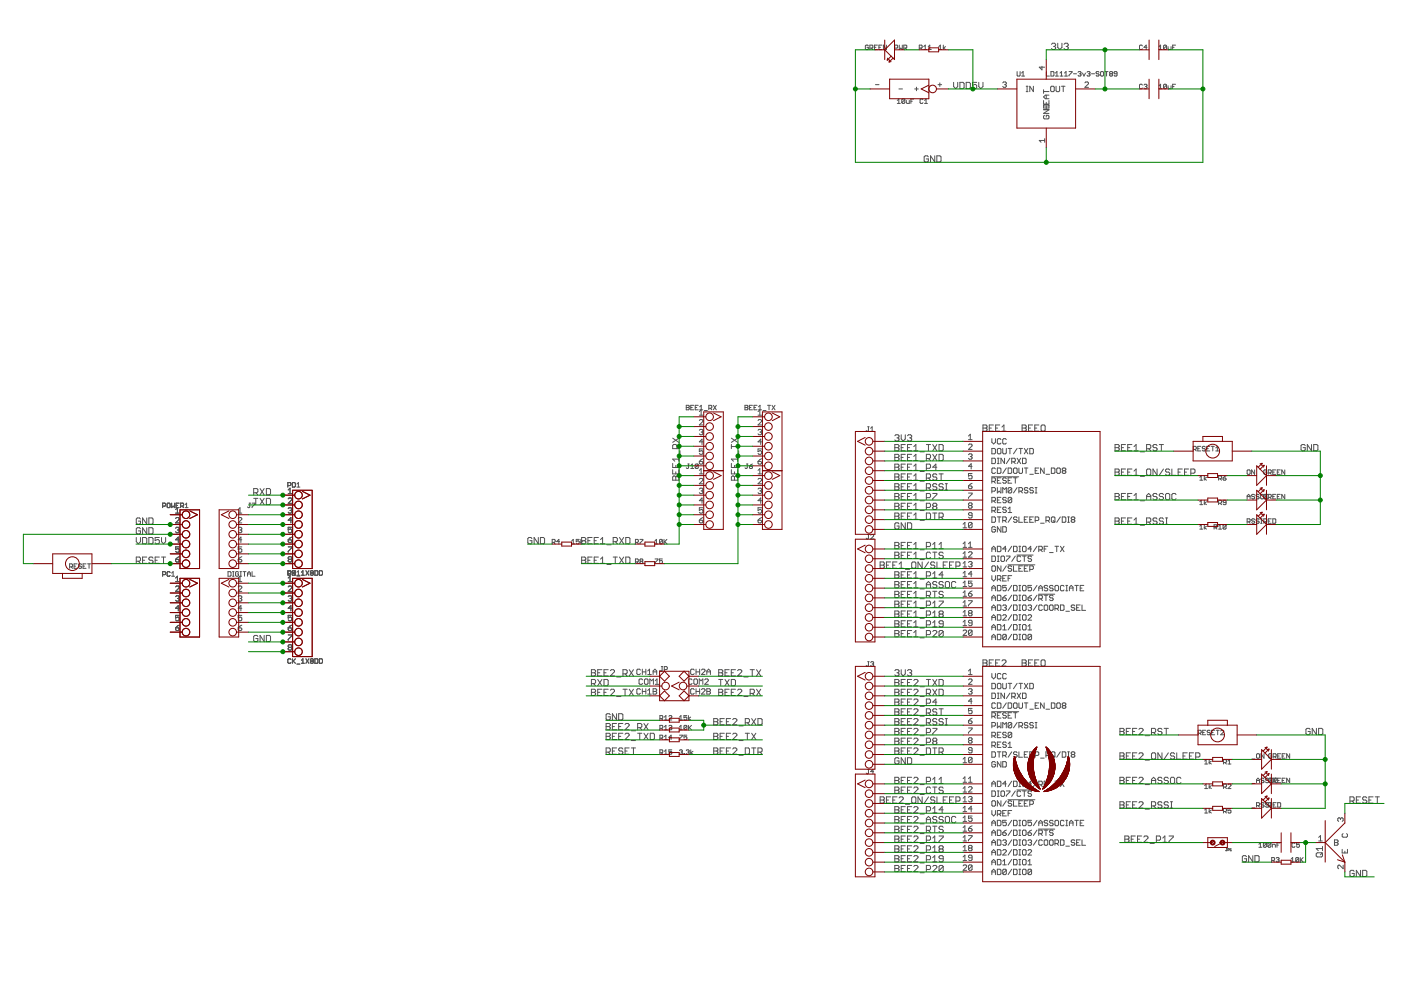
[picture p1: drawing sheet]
<svg xmlns="http://www.w3.org/2000/svg" width="297mm" height="210mm" viewBox="0 0 297 210" stroke-linecap="round" stroke-linejoin="round" font-family="sans-serif">
<g fill="none" stroke="#505050" stroke-width=".21">
<path d="M184.1 9.7l-.1-.1-.5 .1v.7l.5 .1 .1-.5h-.3M184.4 10.2h.5l.2-.2-.2-.4h-.5v.9M184.7 10.2l.4 .3M185.4 10h.3M185.6 17.9h.8M186 9.6h-.6v.9h.6M186.4 10h.3M187 9.6h-.6v.9h.6M187.9 9.6v.9l-.6-.9v.9M189.7 10.2h.5l.1-.5-.1-.1h-.5v.9M190.6 18.9h.7M190.7 9.6v.9l.3-.3 .3 .3v-.9"/>
<path d="M191.6 10.2h.5l.2-.5-.7-.1v.9M191.9 10.2l.4 .3M193.9 18.9h.8M194.3 18.5v.7M194.9 10.2h.5l.1-.2-.1-.4h-.5v.9M195.2 10.2l.3 .3M195.9 10.5h.6M195.9 9.9l.3-.3v.9M196.8 10.5h.6M196.8 9.9l.3-.3v.9M198.9 17.9h.7M199.1 10.5h.6"/>
<path d="M199.1 9.9l.3-.3v.9M199.3 17.6v.7M200 9.6v.9M200.5 9.9l-.5 .3 .5 .3M202.2 17.5v.9l.4 .4 .5-.4v-.9M203.5 17.5h.7l.2 .2v.9l-.2 .2h-.7zM204.9 17.5h.6l.2 .2v.9l-.2 .2h-.6zM207.1 17.5h-.9v.6l.4-.2h.3l.2 .2v.5l-.2 .2h-.5l-.2-.2M207.5 17.5v.9l.5 .4 .4-.4v-.9M212.6 17.6l.2-.2h.4l.2 .2-.2 .3M213 17.9h.2M213.2 17.9l.2 .2-.2 .4h-.4l-.2-.2"/>
<path d="M215.6 15.2v.8l.2 .1h.3l.2-.1v-.8M216.6 16.1h.6M216.6 15.5l.3-.3v.9M217.6 19.4h.4M217.6 18.3h.4M217.8 18.3v1.1M219.1 18.3v1.1l-.8-1.1v1.1M220.9 14.1v.7l-.6-.6h1.2M221.3 19v.8M221.3 19.4h1.1M221.9 15.2v.9h.6M222.8 18.5l.1-.2h.4l.2 .2v.7l-.2 .2h-.4l-.1-.2z"/>
<path d="M222.8 15.2h.5l.2 .1v.7l-.2 .1h-.5zM222.9 9.4l.3-.2h.4l.2 .2-.2 .4M223.4 9.8h.2M223.6 9.8l.2 .3v.2l-.2 .2h-.4l-.3-.2M223.8 16.1h.6M223.8 15.5l.3-.3v.9M223.9 18.3v.9l.2 .2h.4l.2-.2v-.9M224.3 9.2v.9l.4 .4 .4-.4v-.9M224.7 16.1h.7M224.7 15.5l.4-.3v.9M225 18.3h.8M225.4 18.3v1.1"/>
<path d="M225.6 9.4l.2-.2h.5l.2 .2-.2 .4M225.7 16.1h.6M225.7 15.5l.3-.3v.9M226 9.8h.3M226.3 9.8l.2 .3-.2 .4h-.5l-.2-.2M226.7 15.2h.6l-.6 .9M227.6 15.6h.6M228.6 15.3l.4-.1 .2 .1-.2 .3M228.9 15.6h.1M229 15.6l.2 .2-.2 .3-.4-.1M229.5 15.5l.3 .6 .3-.6M230 17.6l.2-.2h.4l.2 .2v.2l-.8 .7h.8"/>
<path d="M230.5 15.3l.4-.1 .2 .1-.2 .3M230.8 15.6h.1M230.9 15.6l.2 .2-.2 .3-.4-.1M231.4 15.6h.7M233 15.3l-.5-.1-.1 .3 .5 .1 .1 .4-.1 .1h-.4l-.1-.1M233.3 15.3l.2-.1 .5 .1v.7l-.2 .1h-.3l-.2-.1zM234.3 15.2h.6M234.6 15.2v.9M235.4 15.6l-.2 .2 .2 .3h.3l.2-.1-.2-.4M235.4 15.6l-.2-.1 .2-.3 .5 .1-.2 .3M235.4 15.6h.3M236.8 15.6l-.6-.1 .2-.3 .4 .1v.7l-.1 .1-.5-.1"/>
<path d="M242.2 18l-.1-.1h-.4l-.1 .1v.6l.1 .2h.4l.1-.2M242.2 9.7l-.1-.1h-.4l-.1 .1v.7l.1 .1 .5-.1M242.5 18l.5-.1 .2 .1-.2 .4M242.9 18.4h.1M243 18.4l.2 .1-.2 .3-.5-.2M243.2 10h-.7l.5-.4v.9M245.7 18.2l.4-.3v.9M245.7 9.9l.4-.3v.9M245.7 18.8h.7M245.7 10.5h.7M247.3 18v.6l-.1 .2-.5-.2M247.3 9.7l-.4-.1-.2 .1v.7"/>
<path d="M247.3 18l-.4-.1-.2 .1v.6M247.3 9.7v.7l-.1 .1-.5-.1M247.3 18l-.6 .6M247.3 9.7l-.6 .7M247.6 18.2v.4l.2 .2h.5v-.6M247.6 9.9v.5l.2 .1h.5v-.6M248.6 18.4h.3M248.6 10h.3M249.2 17.9h-.6v.9M249.2 9.6h-.6v.9M190.2 21.3l.4-.3v.9M190.2 21.9h.7"/>
<path d="M191.8 21.1v.7l-.1 .1-.5-.1M191.8 21.1l-.1-.1-.5 .1v.7M191.8 21.1l-.6 .7M192.2 21.3v.5l.1 .1h.5v-.6M193.1 21.5h.3M193.7 21h-.6v.9M195.7 21.1l-.2-.1-.4 .1v.7l.1 .1h.3l.2-.1M196 21.9h.6M196 21.3l.3-.3v.9M196.8 33.3l-.2-.3h-.4l-.3 .3v.8l.3 .3h.4l.2-.3v-.4h-.4M198.2 33v1.4l-.9-1.4v1.4M198.6 33h.7l.2 .3v.8l-.2 .3h-.7z"/>
<path d="M221.3 21.3v.8h1.1v-.8M221.3 23.3h1.1l-1.1 .7h1.1M221.3 23.2h1.1M221.3 22.5h1.1M221.4 24.4l-.1 .2v.4l.1 .2h.8l.2-.2v-.4l-.2-.2h-.4v.4M221.4 22.1h.8l.2 .2v.6h-1.1v-.6zM221.5 29.8h-1.2l.4 .4M221.5 29.4v.8M221.8 20.2v.7M221.8 21.7v.4M221.8 22.5v.7M222.4 20.2h-.8l-.3 .4 .3 .3h.8"/>
<path d="M142.6 99.6v.9h1.3v-.9M142.6 98.3v.8h1.3v-.8M142.6 92.9l1.3 .9M143.3 98.7v.4M143.5 95.1v-.7l-.2-.2h-.5l-.2 .2v.7h1.3M143.9 97.3h-1.3l.5 .5M143.9 96.9v.9M143.9 94.2l-.4 .5M143.9 92.9l-1.3 .9M144.2 95.6v.9M145.5 85.9h.5l.1 .2-.1 .3 .1 .3-.1 .2h-.5zM145.5 86.4h.5"/>
<path d="M145.8 98.4h.3M146 98.4v.8l-.2 .1-.3-.1M146.5 86.4h.3M146.5 99.3h.6M146.5 98.7l.3-.3v.9M147.1 85.9h-.6v1h.6M147.4 86.4h.3M148 85.9h-.6v1h.6M148 98.5v.7l-.1 .1-.5-.1M148 98.5l-.1-.1-.5 .1v.7M148 98.5l-.6 .7M148.3 89.2l.2-.2h.3l.2 .2v.1l-.7 .8h.7"/>
<path d="M148.3 97.8h.5l.2 .4-.2 .2h-.3l-.2-.2zM148.3 88h.7M148.3 91.2l.2-.2h.3l.2 .2-.2 .4M148.3 99.7l.4-.3v1.1M148.4 86.9h.6M148.4 86.3l.3-.4v2.1M148.7 91.6h.1M148.7 86.9l-.4 .4M148.8 91.6l.2 .2-.2 .4h-.3l-.2-.2M149 93.7h-.7l.5-.6v1.2M149 95.2h-.7v.6l.4-.2 .3 .2v.3l-.2 .2h-.3l-.2-.2M149 97.3l-.7 .5"/>
<path d="M149.3 87h.7M150.3 86.6h.4l.2-.5-.6-.2v1M150.6 86.6l.3 .3M151.2 85.9l.7 1M151.9 85.9l-.7 1M155.1 99.6v.9h1.3v-.9M155.1 98.3v.8h1.3v-.8M155.1 94.2v.9M155.1 94.7h1.3M155.1 92.9l1.3 .9M155.7 98.7v.4M156.4 97.3h-1.3l.4 .5"/>
<path d="M156.4 96.9v.9M156.4 92.9l-1.3 .9M156.6 95.6v.9M157.9 85.9h.5l.2 .2-.2 .3 .2 .3-.2 .2h-.5zM157.9 86.4h.5M158.3 98.4h.3M158.4 98.4v.8l-.1 .1-.4-.1M158.9 98.9h.5l.1 .3-.4 .1-.2-.1zM158.9 86.4h.3M159.5 85.9h-.6v1h.6M159.5 98.4l-.6 .5M159.9 86.4h.3"/>
<path d="M160.5 85.9h-.6v1h.6M160.7 89.2l.2-.2h.4l.2 .2v.1l-.8 .8h.8M160.7 91.2l.2-.2h.4l.2 .2-.2 .4M160.7 97.8h.6l.2 .4-.2 .2h-.4l-.2-.2zM160.7 87.3l.4-.4v1.1M160.7 99.7l.4-.3v1.1M160.7 88h.8M160.8 86.9h.7M160.8 86.3l.3-.4v1M161.1 91.6h.2M161.3 91.6l.2 .2-.2 .4h-.4l-.2-.2M161.5 95.2h-.8v.6l.4-.2 .4 .2v.3l-.2 .2h-.4l-.2-.2"/>
<path d="M161.5 93.7h-.8l.6-.6v1.2M161.5 97.3l-.8 .5M161.8 87h.6M162.7 85.9h.7M163 85.9v1M163.7 85.9l.6 1M164.3 85.9l-.6 1M184 90.5h.3M184.1 90.5v.8l-.1 .2-.4-.2M184.6 91.5h.6M184.6 90.8l.3-.3v1M189.7 94.3h.7l.2 .2-.2 .4 .2 .5-.2 .2h-.7z"/>
<path d="M189.7 92.4l.2-.2h.5l.2 .2-.2 .4M189.7 96.3h.7l.2 .2-.2 .5 .2 .4-.2 .3h-.7zM189.7 98.4h.7l.2 .2-.2 .5 .2 .4-.2 .2h-.7zM189.7 94.9h.7M189.7 97h.7M189.7 99.1h.7M190.2 92.8h.2M190.4 92.8l.2 .3-.2 .4h-.5l-.2-.2M191.1 92.2v.9l.4 .4 .4-.4v-.9M191.1 94.9h.4M191.1 97h.4M191.1 99.1h.4"/>
<path d="M191.9 94.3h-.8v1.3h.8M191.9 96.3h-.8v1.4h.8M191.9 98.4h-.8v1.3h.8M192.4 92.4l.2-.2h.5l.2 .2v.2l-.2 .2M192.4 94.9h.4M192.4 97h.4M192.4 99.1h.4M192.8 92.8h.3M193.1 92.8l.2 .3-.2 .4h-.5l-.2-.2M193.3 94.3h-.9v1.3h.9M193.3 96.3h-.9v1.4h.9M193.3 98.4h-.9v1.3h.9"/>
<path d="M193.7 95.6h.9M193.7 94.7l.5-.4v1.3M193.7 96.8l.5-.5v1.4M193.7 98.8l.5-.4v1.3M193.7 97.7h.9M193.7 99.7h.9M195.1 97.9h.9M195.1 95.8h.9M195.1 99.9h.9M196.4 99.3h.7l.2-.2v-.5l-.2-.2h-.7v1.3M196.4 97.2h.7l.2-.2v-.5l-.2-.2h-.7v1.4M196.4 94.3h.9"/>
<path d="M196.8 97.2l.5 .5M196.8 94.3v1.3M197.8 94.3l.8 1.3M197.8 96.3l.8 1.4M198.6 99.1h-.8l.6-.7v1.3M198.6 94.3l-.8 1.3M198.6 96.3l-.8 1.4M199.1 94.3h.6l.3 .2v.9l-.3 .2h-.6zM199.1 96.3h.6l.3 .2v.9l-.3 .3h-.6zM205.3 94.3l.2-.2h.4l.2 .2v.2l-.8 .8h.8M205.3 92.5l.4-.4v1.1M205.3 93.2h.8"/>
<path d="M205.3 96.4l.2-.2h.4l.2 .2-.2 .4M205.7 96.8h.2M205.9 96.8l.2 .2-.2 .4h-.4l-.2-.2M206.1 98.9h-.8l.6-.6v1.1M208.4 90.1h.7l.2 .2-.2 .5 .2 .4-.2 .2h-.7zM208.4 90.8h.7M209.7 90.8h.5M210.3 93v.8l.4 .3 .4-.3v-.8M210.3 95.1h.6l.2 .2v.7l-.2 .2h-.6zM210.3 97.2h.6l.2 .1v.8l-.2 .2h-.6zM210.6 90.1h-.9v1.3h.9M211.1 99.4l-.2-.2h-.4l-.2 .2v.8l.2 .2h.4l.2-.2"/>
<path d="M211.1 90.8h.4M211.5 99.2h.5l.2 .2v.8l-.2 .2h-.5zM211.5 98.3h.3M211.5 97.2h.3M211.6 95.1h.4l.2 .2v.7l-.2 .2h-.4l-.1-.2v-.7zM211.6 97.2v1.1M212 90.1h-.9v1.3h.9M212.2 93.2l-.2-.2h-.4l-.1 .2v.7l.1 .2h.4l.2-.2M212.4 91.4h.9M212.4 90.6l.5-.5v1.3M212.6 95.1v.9l.2 .2h.4l.2-.2v-.9M213 97.2v1.1l-.8-1.1v1.1"/>
<path d="M213.4 93.2l-.2-.2h-.4l-.2 .2v.7l.2 .2h.4l.2-.2M213.4 99.2l-.8 1.2M213.7 95.1h.8M213.7 99.2h.6l.2 .2v.8l-.2 .2h-.6zM214.1 95.1v1.1M214.1 97.2l-.7 1.1M214.5 97.9h.6l.2-.2v-.4l-.2-.1h-.6v1.1M214.9 99.4l.2-.2h.4l.1 .2v.8l-.1 .2h-.4l-.2-.2zM214.9 97.9l.4 .4M215.6 95.1l-.7 1.1M215.6 97.2l.8 1.1M216 95.1h.8"/>
<path d="M216 99.2v1l.2 .2h.4l.2-.2v-1M216.4 95.1v1.1M216.4 97.2l-.8 1.1M216.7 90.1h.7l.2 .2-.2 .5 .2 .2v.2l-.2 .2h-.7zM216.7 90.8h.7M216.8 97.2h.6l.2 .1v.8l-.2 .2h-.6zM217.2 95.1l.7 1.1M217.2 99.2h.7M217.6 99.2v1.2M217.9 95.1l-.7 1.1M218.1 90.8h.4M218.3 95.1h.6l.2 .2v.7l-.2 .2h-.6z"/>
<path d="M218.9 90.1h-.8v1.3h.8M219.4 90.8h.4M219.5 99.8h.4M220.2 99.2h-.7v1.2h.7M220.3 90.1h-.9v1.3h.9M220.9 90.1h.5l.2 .2v.9l-.2 .2h-.5l-.2-.2v-.9zM221.4 99.2v1.2l-.8-1.2v1.2M222.9 99.2h.6l.2 .2v.8l-.2 .2h-.6zM224 99.4l.2-.2h.4l.2 .2v.8l-.2 .2h-.4l-.2-.2zM225.4 99.8l-.2-.2 .2-.4h.4l.2 .2-.2 .4M225.4 99.8l-.2 .2 .2 .4h.4l.2-.2-.2-.4M225.4 99.8h.4"/>
<path d="M236.4 99.4h.7l.2 .3-.2 .4 .2 .4-.2 .3h-.7zM236.4 94.3h.7l.2 .2-.2 .4 .2 .5-.2 .2h-.7zM236.4 94.9h.7M237.8 94.9h.4M238.6 99.4h-.8v1.4h.8M238.6 94.3h-.8v1.3h.8M239.1 94.9h.4M240 99.4h-.9v1.4h.9M240 94.3h-.9v1.3h.9M240.4 95.6h.9M240.4 94.7l.5-.4v1.3M240.4 99.9l.5-.5v1.4"/>
<path d="M241.8 95.8h.9M243.1 95.1h.7l.2-.2v-.4l-.2-.2h-.7v1.3M243.1 99.7l.2-.3h.5l.2 .3v.8l-.2 .3h-.5l-.2-.3zM243.5 95.1l.5 .5M245.3 94.5l-.2-.2h-.4l-.2 .2 .2 .4h.4l.2 .2-.2 .5h-.4l-.2-.2M245.3 99.4v1.4l-.8-1.4v1.4M245.8 94.3h.9M246.2 94.3v1.3M246.7 99.4l-.9 1.4M248 99.7l-.2-.3h-.5l-.2 .3 .2 .4h.5l.2 .2-.2 .5h-.5l-.2-.3M248.5 99.4v1.4h.8M250.7 99.4h-.9v1.4h.9"/>
<path d="M252 99.4h-.9v1.4h.9M253 95.3h.5l.1-.2-.1-.5h-.5v1M253.3 95.3l.3 .3M254 95.1h.3M254.6 94.6h-.6v1h.6M255.5 94.8l-.1-.2-.5 .2 .2 .3h.3l.1 .2-.1 .3-.5-.2M255.9 95.1h.3M256.5 94.6h-.6v1h.6M256.8 94.6h.7M257.1 94.6v1M257.8 95.6h.6M257.8 95l.3-.4v1"/>
<path d="M264.4 99.8l.2-.2 .4 .2v.6l-.1 .2-.5-.2zM266 99.6v1l-.6-1v1M268.6 99.8l-.2-.2-.5 .2v.6l.2 .2 .5-.2v-.3h-.3M270.5 99.6h-.6v1h.6M271.4 99.6h-.6v1h.6M272.4 99.6v1l-.6-1v1M276.7 94.5l-.2-.2h-.4l-.3 .2v.9l.3 .2h.4l.2-.2v-.5h-.4M278.1 94.3v1.3l-.9-1.3v1.3M278.5 94.3h.7l.2 .2v.9l-.2 .2h-.7zM16.3 119.5h-.6v1h.6M17.3 119.7l-.2-.2-.4 .2 .1 .3 .5 .2-.2 .3-.4-.1M18.2 119.5h-.6v1h.6"/>
<path d="M18.6 119.5h.6M18.9 119.5v1M28.9 119h.6l.3-.2v-.5l-.3-.2h-.6v1.3M28.9 114v.9l.4 .4 .5-.4v-.9M29.3 119l.5 .4M29.8 110l-.3-.2h-.4l-.2 .2v.9l.2 .2h.4l.3-.2v-.4h-.5M29.8 112.1l-.3-.2h-.4l-.2 .2v.9l.2 .2h.4l.3-.2v-.4h-.5M30.2 114h.7l.2 .2v.9l-.2 .2h-.7zM30.2 118.8h.5M31.1 109.8v1.3l-.9-1.3v1.3M31.1 111.9v1.3l-.9-1.3v1.3M31.1 118.1h-.9v1.3h.9"/>
<path d="M31.6 111.9h.6l.2 .2v.9l-.2 .2h-.6zM31.6 109.8h.6l.2 .2v.9l-.2 .2h-.6zM31.6 114h.6l.2 .2v.9l-.2 .2h-.6zM32.4 118.3l-.2-.2h-.4l-.2 .5 .2 .2h.4l.2 .4-.2 .2h-.4l-.2-.2M32.9 118.8h.4M33.8 114h-.9v.6l.4-.2h.3l.2 .2v.5l-.2 .2h-.5l-.2-.2M33.8 118.1h-.9v1.3h.9M34.2 114v.9l.5 .4 .4-.4v-.9M34.2 118.1h.9M34.5 107.3h.4l.2-.1v-.4l-.2-.1h-.4v.9M34.7 118.1v1.3M35.6 106.7l.5 .1v.7l-.2 .1-.5-.1v-.7z"/>
<path d="M36.4 106.7v.9l.3-.3 .3 .3v-.9M37.2 108.8h.8M37.2 112l.2-.2h.4l.2 .2-.2 .4M37.2 118.6h.6l.2 .4-.2 .2h-.4l-.2-.2zM37.2 108l.4-.3v1.1M37.2 109.9l.2-.2h.4l.2 .2v.2l-.8 .8h.8M37.3 107.2h.4M37.6 112.4h.2M37.8 112.4l.2 .2-.2 .3h-.4l-.2-.1M38 106.7h-.7v.9h.7M38 114.4h-.8l.6-.5v1.1M38 116h-.8v.5l.4-.2 .4 .2v.4l-.2 .2h-.4l-.2-.2"/>
<path d="M38 118l-.8 .6M38.3 107.3h.5l.1-.1-.1-.5h-.5v.9M38.6 107.3l.3 .3M39.2 107.6h.7M39.2 107l.4-.3v.9M50.5 108.8h.8M50.5 112l.2-.2h.4l.2 .2-.2 .4M50.5 118.6h.6l.2 .4-.2 .2h-.4l-.2-.2zM50.5 109.9l.2-.2h.4l.2 .2v.2l-.8 .8h.8M50.5 108l.4-.3v1.1M50.9 112.4h.2M51.1 112.4l.2 .2-.2 .3h-.4l-.2-.1"/>
<path d="M51.3 114.4h-.8l.6-.5v1.1M51.3 116h-.8v.5l.4-.2 .4 .2v.4l-.2 .2h-.4l-.2-.2M51.3 118l-.8 .6M52.8 106.7h.3M53 106.7v.8l-.2 .1-.3-.1M53.4 106.7h.7l-.7 .9M53.8 104.5h.7l.2-.3v-.4l-.2-.2h-.7v1.3M53.8 105.7h.9M54.2 104.5l.5 .4M54.2 105.7v1.3M55.1 103.6l.9 1.3M55.1 105.7l.9 1.3"/>
<path d="M56 103.6l-.9 1.3M56 105.7l-.9 1.3M56.5 105.7h.6l.3 .2v.9l-.3 .2h-.6zM56.5 103.6h.6l.3 .2v.9l-.3 .2h-.6zM61 103h.5l.2-.2v-.3l-.2-.2h-.5v1M61.1 105.8l.2-.2h.4l.2 .2v.2l-.8 .7h.8M61.1 107.8l.2-.1h.4l.2 .1-.2 .4M61.1 114.4h.6l.2 .4-.2 .2h-.4l-.2-.2zM61.1 116h.8l-.8 1.1M61.1 103.9l.4-.4v1.1M61.1 104.6h.8M61.3 118.6l-.2-.2 .2-.4h.4l.2 .2-.2 .4"/>
<path d="M61.3 118.6l-.2 .2 .2 .4h.4l.2-.2-.2-.4M61.3 118.6h.4M61.5 108.2h.2M61.7 108.2l.2 .2-.2 .4h-.4l-.2-.2M61.9 111.8h-.8v.6l.4-.2 .4 .2v.4l-.2 .1h-.4l-.2-.1M61.9 110.3h-.8l.6-.6v1.2M61.9 113.9l-.8 .5M62 102.3h.5l.1 .2v.6l-.1 .2h-.5zM62.9 103.3h.7M62.9 102.6l.4-.3v1M112.8 114.2l-.2-.2h-.5l-.2 .2v.9l.2 .2h.5l.2-.2v-.5h-.4M114.1 114v1.3l-.9-1.3v1.3"/>
<path d="M114.6 114h.6l.3 .2v.9l-.3 .2h-.6zM117.1 115h.4l.2-.5-.2-.1h-.4v.9M117.4 115l.3 .3M118.7 114.8h-.7l.5-.4v.9M121.2 114.7l.3-.3v.9M121.2 115.3h.7M122.8 114.4h-.6v.4l.3-.1 .3 .1-.1 .5-.5-.2M123.1 114.4v.9M123.3 118.1h.7l.2 .2-.2 .5 .2 .2v.2l-.2 .2h-.7zM123.3 114h.7l.2 .2-.2 .4 .2 .3v.2l-.2 .2h-.7zM123.3 114.6h.7M123.3 118.8h.7"/>
<path d="M123.6 114.7l-.5 .3 .5 .3M124.7 114.6h.4M124.7 118.8h.4M125.5 114h-.8v1.3h.8M125.5 118.1h-.8v1.3h.8M126 114.6h.4M126 118.8h.4M126.9 114h-.9v1.3h.9M126.9 118.1h-.9v1.3h.9M127.3 115.3h.9M127.3 119.4h.9M127.3 118.6l.5-.5v1.3"/>
<path d="M127.3 114.4l.5-.4v1.3M128.7 119.7h.9M128.7 115.5h.9M130 114.9h.7l.2-.3v-.4l-.2-.2h-.7v1.3M130 118.1h.9M130.5 118.1v1.3M130.5 114.9l.4 .4M131.3 118.1l.9 1.3M131.3 114l.9 1.3M132.2 118.1l-.9 1.3M132.2 114l-.9 1.3M132.7 114h.6l.3 .2v.9l-.3 .2h-.6z"/>
<path d="M132.7 118.1h.6l.3 .2v.9l-.3 .2h-.6zM134.7 115h.5l.1-.2-.1-.4h-.5v.9M134.7 119.1h.5l.1-.1-.1-.5h-.5v1M135 115l.3 .3M135 119.1l.3 .4M135.7 114.4h.6l-.6 .9M135.8 119l-.1-.2 .1-.3h.3l.2 .2-.2 .3M135.8 119l-.1 .1 .1 .4h.3l.2-.2-.2-.3M135.8 119h.3M138.9 115.3h.6M138.9 114.7l.3-.3v.9M138.9 118.5h.6l-.6 1"/>
<path d="M140.4 114.5v.6l-.1 .2h-.3l-.2-.2M140.4 114.5l-.1-.1h-.3l-.2 .1v.6M140.4 118.5h-.6v.5l.3-.2 .3 .2-.1 .5h-.3l-.2-.2M140.4 114.5l-.6 .6M140.8 114.4v.9M140.9 114.8l.5 .5M141.4 114.4l-.6 .6M142.6 101.1l.2-.2 .5 .2 .4-.2 .2 .2v.7h-1.3zM143.3 100v.5M143.3 101.1v.7M148.3 101.6l.2-.2h.3l.2 .2v.2l-.7 .8h.7M148.3 103.7l.2-.2h.3l.2 .2-.2 .4"/>
<path d="M148.3 110.3h.5l.2 .4-.2 .2h-.3l-.2-.2zM148.3 100.5h.7M148.7 104.1h.1M148.8 104.1l.2 .2-.2 .3h-.3l-.2-.1M149 107.7h-.7v.5l.4-.2 .3 .2v.4l-.2 .2h-.3l-.2-.2M149 106.2h-.7l.5-.6v1.1M149 109.7l-.7 .6M155.1 101.1l.2-.2 .4 .2 .5-.2 .2 .2v.7h-1.3zM155.7 100v.5M155.7 101.1v.7M160.7 103.7l.2-.2h.4l.2 .2-.2 .4M160.7 110.3h.6l.2 .4-.2 .2h-.4l-.2-.2z"/>
<path d="M160.7 101.6l.2-.2h.4l.2 .2v.2l-.8 .8h.8M160.7 100.5h.8M161.1 104.1h.2M161.3 104.1l.2 .2-.2 .3h-.4l-.2-.1M161.5 107.7h-.8v.5l.4-.2 .4 .2v.4l-.2 .2h-.4l-.2-.2M161.5 106.2h-.8l.6-.6v1.1M161.5 109.7l-.8 .6M184 113.3h.3M184.1 113.3v.8l-.1 .2-.4-.2M184.6 113.5l.2-.2 .4 .2-.6 .8h.6M186.6 119.1h.7l.2 .3-.2 .4 .2 .5-.2 .2h-.7zM186.6 119.8h.7"/>
<path d="M187.9 119.8h.5M188.8 119.1h-.9v1.4h.9M189.3 119.8h.4M189.7 100.5h.7l.2 .2-.2 .4 .2 .5-.2 .2h-.7zM189.7 105.3h.7M189.7 106.7h.7l.2 .2-.2 .5 .2 .4-.2 .2h-.7zM189.7 115h.7l.2 .2-.2 .5 .2 .4-.2 .2h-.7zM189.7 102.6h.7l.2 .2-.2 .4 .2 .5-.2 .2h-.7zM189.7 108.8h.7l.2 .2-.2 .5 .2 .4-.2 .2h-.7zM189.7 104.6h.7l.2 .3-.2 .4 .2 .4-.2 .3h-.7zM189.7 107.4h.7M189.7 117.1h.7l.2 .2-.2 .5 .2 .4-.2 .2h-.7z"/>
<path d="M189.7 101.1h.7M189.7 103.2h.7M189.7 109.5h.7M189.7 115.7h.7M189.7 117.8h.7M190.2 119.1h-.9v1.4h.9M190.6 111.1l-.2-.3h-.5l-.2 .3v.9l.2 .2h.5l.2-.2v-.5h-.4M190.6 119.6l.5-.5v1.4M191.1 105.3h.4M191.1 107.4h.4M191.1 101.1h.4M191.1 103.2h.4"/>
<path d="M191.1 109.5h.4M191.1 115.7h.4M191.1 117.8h.4M191.9 100.5h-.8v1.3h.8M191.9 106.7h-.8v1.3h.8M191.9 115h-.8v1.3h.8M191.9 104.6h-.8v1.4h.8M191.9 117.1h-.8v1.3h.8M191.9 102.6h-.8v1.3h.8M191.9 108.8h-.8v1.3h.8M191.9 110.8v1.4l-.8-1.4v1.4M192.4 110.8h.7l.2 .3v.9l-.2 .2h-.7z"/>
<path d="M192.4 105.3h.4M192.4 107.4h.4M192.4 101.1h.4M192.4 103.2h.4M192.4 109.5h.4M192.4 115.7h.4M192.4 117.8h.4M193.3 100.5h-.9v1.3h.9M193.3 106.7h-.9v1.3h.9M193.3 115h-.9v1.3h.9M193.3 119.4l.2-.3h.5l.2 .3v.9l-.2 .2h-.5l-.2-.2zM193.3 104.6h-.9v1.4h.9"/>
<path d="M193.3 117.1h-.9v1.3h.9M193.3 102.6h-.9v1.3h.9M193.3 108.8h-.9v1.3h.9M193.7 101.8h.9M193.7 115.4l.5-.4v1.3M193.7 117.5l.5-.4v1.3M193.7 116.3h.9M193.7 108h.9M193.7 100.9l.5-.4v1.3M193.7 103l.5-.4v1.3M193.7 105.1l.5-.5v1.4M193.7 107.1l.5-.4v1.3"/>
<path d="M193.7 109.2l.5-.4v1.3M193.7 103.9h.9M193.7 106h.9M193.7 110.1h.9M193.7 118.4h.9M195.1 108.2h.9M195.1 110.3h.9M195.1 104.1h.9M195.1 106.2h.9M195.1 102h.9M195.1 116.6h.9M195.1 118.6h.9"/>
<path d="M195.5 119.1v1.4l-.9-1.4v1.4M196.4 101.4h.7l.2-.3v-.4l-.2-.2h-.7v1.3M196.4 107.6h.7l.2-.2v-.5l-.2-.2h-.7v1.3M196.4 115.9h.7l.2-.2v-.5l-.2-.2h-.7v1.3M196.4 105.5h.7l.2-.2v-.4l-.2-.3h-.7v1.4M196.4 103.4h.7l.2-.2v-.4l-.2-.2h-.7v1.3M196.4 108.8h.7l.2 .2v.9l-.2 .2h-.7zM196.8 101.4l.5 .4M196.8 103.4l.5 .5M196.9 119.1l-.9 1.4M197.3 117.3l-.2-.2h-.5l-.2 .2v.9l.2 .2h.5l.2-.2M197.8 104.6h.8v.3l-.8 .8v.3"/>
<path d="M197.8 116.3h.8M197.8 117.1h.8M197.8 115.4l.4-.4v1.3M197.8 108.8h.8M198 107.4l-.2-.3 .2-.4h.4l.2 .2-.2 .5M198 107.4h.4M198 107.4l-.2 .2 .2 .4h.4l.2-.2-.2-.4M198.2 108.8v1.3M198.2 117.1v1.3M198.2 119.4l-.2-.3h-.5l-.2 .5 .2 .2h.5l.2 .2v.3l-.2 .2h-.5l-.2-.2M198.6 100.7l-.2-.2h-.4l-.2 .2 .2 .4h.4l.2 .3-.2 .4h-.4l-.2-.2M198.6 102.8l-.2-.2h-.4l-.2 .2 .2 .4h.4l.2 .2-.2 .5h-.4l-.2-.2"/>
<path d="M198.6 119.1v1.4h.9M199.1 109.7h.6l.3-.2v-.5l-.3-.2h-.6v1.3M199.1 116.3h.9M199.1 100.5h.9M199.1 115.4l.4-.4v1.3M199.5 100.5v1.3M199.5 109.7l.5 .4M200 102.8l-.3-.2h-.4l-.2 .2 .2 .4h.4l.3 .5-.3 .2h-.4l-.2-.2M200 117.3l-.3-.2h-.4l-.2 .4 .2 .3h.4l.3 .2v.2l-.3 .2h-.4l-.2-.2M200 119.8h.4M200.4 102.6h.5M200.4 103.9h.5"/>
<path d="M200.6 102.6v1.3M200.9 119.1h-.9v1.4h.9M201.3 119.8h.5M202.2 119.1h-.9v1.4h.9M204.2 111.9h.8M204.2 119.4l.4-.3v1.1M204.2 111.1l.4-.3v1.1M204.2 115.3l.4-.4v1.2M204.2 117.4l.4-.4v1.1M204.2 116.1h.8M204.2 118.1h.8M205.3 115.3l.4-.4v1.2"/>
<path d="M205.3 103h.6l.2 .4-.2 .2h-.4l-.2-.2zM205.3 104.5h.8l-.8 1.2M205.3 117.2l.2-.2h.4l.2 .2v.2l-.8 .7h.8M205.3 119.3l.2-.2h.4l.2 .2-.2 .3M205.3 116.1h.8M205.5 107.2l-.2-.2 .2-.4h.4l.2 .2-.2 .4M205.5 107.2l-.2 .2 .2 .4h.4l.2-.2-.2-.4M205.5 107.2h.4M205.7 119.6h.2M205.9 119.6l.2 .2-.2 .4h-.4l-.2-.2M206.1 111v.7l-.2 .2h-.4l-.2-.2M206.1 100.4h-.8v.6l.4-.2 .4 .2v.3l-.2 .2h-.4l-.2-.2"/>
<path d="M206.1 109.3h-.6l-.2-.2 .2-.4h.4l.2 .2v.7l-.2 .2h-.4l-.2-.2M206.1 111l-.2-.2h-.4l-.2 .2v.7M206.1 102.5l-.8 .5M206.1 111l-.8 .7M210.2 101.1h5.8M210.3 106.2h.6l.2-.2v-.4l-.2-.1h-.6v1.1M210.3 102.1h.6l.2-.2v-.4l-.2-.2h-.6v1.1M210.3 104.1h.6l.2-.2v-.3l-.2-.2h-.6v1.1M210.3 108.3h.6l.2-.2v-.4l-.2-.2h-.6v1.2M210.3 109.6h.6l.2 .2v.8l-.2 .1h-.6zM210.3 117v-.8l.4-.4 .4 .4v.8M210.3 117.9h.6l.2 .2v.8l-.2 .1h-.6z"/>
<path d="M210.3 116.4h.8M210.7 106.2l.4 .4M210.7 102.1l.4 .3M210.7 108.3l.4 .4M211.1 111.9l-.2-.2h-.4l-.2 .2v.7l.2 .2h.4l.2-.2v-.4h-.4M211.5 103.4v1.1l.3-.4 .4 .4v-1.1M211.5 115.8h.5l.2 .2v.8l-.2 .2h-.5zM211.5 101.9h.3M211.5 106h.3M211.5 108.1h.3M211.5 109.6h.7M211.5 119h.3"/>
<path d="M211.5 117.9h.3M211.6 117.9v1.1M211.8 109.6v1.1M212.2 105.5h-.7v1.1h.7M212.2 118.1l.2-.2h.4l.2 .2v.8l-.2 .1h-.4l-.2-.1zM212.2 101.3h-.7v1.1h.7M212.2 107.5h-.7v1.2h.7M212.2 111.7v1.1l-.7-1.1v1.1M212.2 120v1.1l-.7-1.1v1.1M212.6 104.5v-1.1l.4 .4 .4-.4v1.1M212.6 110.4h.6l.2-.2v-.4l-.2-.2h-.6v1.1M212.6 111.7h.6l.2 .2v.7l-.2 .2h-.6z"/>
<path d="M213 110.4l.4 .3M213.4 105.6l-.2-.1h-.4l-.2 .3 .2 .2h.4l.2 .4-.2 .2h-.4l-.2-.2M213.4 101.5l-.2-.2h-.4l-.2 .4 .2 .2h.4l.2 .4-.2 .1h-.4l-.2-.1M213.4 107.7l-.2-.2h-.4l-.2 .4 .2 .2h.4l.2 .4-.2 .2h-.4l-.2-.2M213.4 117.9h.7l-.7 1.1M213.4 116.4h-.8l.6-.6v1.2M213.4 120l-.8 1.1M213.7 119.8h5.7M213.7 107.9l.4-.4v1.2M213.7 101.9h.4M213.7 108.7h.8M214.5 105.6l-.2-.1h-.4l-.2 .1v.8"/>
<path d="M214.5 103.6v.7l-.2 .2h-.4l-.2-.2M214.5 105.6v.8l-.2 .2h-.4l-.2-.2M214.5 101.3h-.8v1.1h.8M214.5 103.6l-.2-.2h-.4l-.2 .2v.7M214.5 103.6l-.8 .7M214.5 105.6l-.8 .8M214.5 109.6l-.8 1.1M214.5 115.8l-.8 1.2M214.9 115.8h.6l.1 .2v.8l-.1 .2h-.6zM214.9 120v1.1h.7M214.9 101.3h.7M215.3 101.3v1.1"/>
<path d="M215.3 117.9l-.8 1.1M215.6 117.7h3.4M215.6 109.8l-.1-.2h-.4l-.2 .4 .2 .2h.4l.1 .4-.1 .1h-.4l-.2-.1M215.6 103.4l-.7 1.1M216 104.1h.6l.2-.2v-.3l-.2-.2h-.6v1.1M216 109.6v1.1h.8M216 117h.4M216 115.8h.4M216.2 115.8v1.2M216.4 118.1l-.2-.2h-.4l-.2 .2v.8l.2 .1h.4l.2-.1M216.4 104.1l.4 .4M216.8 120h-.8v1.1h.8"/>
<path d="M216.8 117.9h.8M217 115.8h.4l.2 .2v.8l-.2 .2h-.4l-.2-.2v-.8zM217.2 117.9v1.1M217.2 110.2h.4M217.9 103.6l-.2-.2h-.3l-.2 .2 .2 .3h.3l.2 .2-.2 .4h-.3l-.2-.2M217.9 109.6h-.7v1.1h.7M217.9 120h-.7v1.1h.7M218.3 100.6h.8M218.3 110.2h.4M218.7 118.1l-.2-.2h-.4l-.1 .2 .1 .4h.4l.2 .2-.2 .3h-.4l-.1-.1M218.7 116.4h-.7l.5-.6v1.2M219.1 103.6l-.2-.2h-.4l-.2 .4 .2 .1h.4l.2 .4-.2 .2h-.4l-.2-.2"/>
<path d="M219.1 109.6h-.8v1.1h.8M219.5 110.4h.5l.2-.2v-.4l-.2-.2h-.5v1.1M219.5 103.4h.4M219.5 104.5h.4M219.7 103.4v1.1M219.9 115.8l-.8 1.2M220.2 116.6h.6l.2-.2v-.4l-.2-.2h-.6v1.2M220.6 110.9h.8M220.6 116.6l.4 .4M221.4 116.4h.4M221.8 100.6h.7M221.8 110.4h.5l.2-.2v-.4l-.2-.2h-.5v1.1"/>
<path d="M222.1 110.4l.4 .3M222.1 115.8h-.7v1.2M222.5 117.2h.8M223.1 109.6h.4l.2 .2v.8l-.2 .1h-.4l-.2-.1v-.8zM223.3 110.4l.4 .3M223.7 115.8h.7M224 115.8v1.2M224.8 109.6l-.8 1.1M224.8 115.8l.8 1.2M225.2 109.6h.6l.2 .2v.8l-.2 .1h-.6zM225.6 115.8l-.8 1.2M226.4 110.7h.3"/>
<path d="M226.4 109.6h.3M226.5 109.6v1.1M227.3 110.2l-.2 .2 .2 .3h.4l.2-.1-.2-.4M227.3 110.2l-.2-.2 .2-.4h.4l.2 .2-.2 .4M227.3 110.2h.4M236.4 100.1h.7M236.4 105.3h.7M236.4 110.5h.7M236.4 109.8h.7l.2 .2-.2 .5 .2 .4-.2 .2h-.7zM236.4 104.6h.7l.2 .3-.2 .4 .2 .4-.2 .3h-.7zM237.8 100.1h.4M237.8 105.3h.4"/>
<path d="M237.8 110.5h.4M238.6 109.8h-.8v1.3h.8M238.6 104.6h-.8v1.4h.8M239.1 100.1h.4M239.1 105.3h.4M239.1 110.5h.4M240 109.8h-.9v1.3h.9M240 104.6h-.9v1.4h.9M240.4 100.8h.9M240.4 105.1l.5-.5v1.4M240.4 110.3l.5-.5v1.3M240.4 111.1h.9"/>
<path d="M240.4 106h.9M241.8 106.2h.9M241.8 111.4h.9M241.8 101h.9M243.1 105.3h.9M243.1 110.7h.7l.2-.2v-.5l-.2-.2h-.7v1.3M243.1 106v-.9l.4-.5 .5 .5v.9M243.5 110.7l.5 .4M245.3 104.9l-.2-.3h-.4l-.2 .3 .2 .4h.4l.2 .2-.2 .5h-.4l-.2-.3M245.3 110l-.2-.2h-.4l-.2 .2 .2 .5h.4l.2 .2-.2 .4h-.4l-.2-.2M246.7 104.9l-.3-.3h-.4l-.2 .5 .2 .2h.4l.3 .4-.3 .3h-.4l-.2-.3M246.7 110l-.3-.2h-.4l-.2 .5 .2 .2h.4l.3 .4-.3 .2h-.4l-.2-.2"/>
<path d="M247.1 109.8h.5M247.1 111.1h.5M247.3 109.8v1.3M247.3 104.6h.5l.2 .3v.8l-.2 .3h-.5l-.2-.3v-.8zM249.3 104.9l-.2-.3h-.4l-.2 .3v.8l.2 .3h.4l.2-.3M249.8 100.1h.4M251.1 100.1h.5M252.5 100.3h.6l.3-.2v-.4l-.3-.3h-.6v1.4M254.4 101.2l.3-.3v.9M254.4 106.4l.3-.3v.9M254.4 111.6l.3-.3v.9M254.4 101.8h.6"/>
<path d="M254.4 107h.6M254.4 112.2h.6M255.3 100.9v.9M255.3 106.1v.9M255.3 111.3v.9M255.8 101.2l-.5 .3 .5 .3M255.8 106.4l-.5 .3 .5 .3M255.8 111.6l-.5 .3 .5 .3M257.4 111.9h.5l.1-.2-.1-.4h-.5v.9M257.7 111.9l.3 .3M258.4 112.2h.6M258.4 101.5h.4l.2-.5-.6-.1v.9"/>
<path d="M258.4 106.7h.4l.2-.5-.2-.1h-.4v.9M258.4 111.6l.3-.3v.9M258.7 101.5l.3 .3M258.7 106.7l.3 .3M259.3 101.3h.5l.1 .4-.4 .1-.2-.1zM259.9 106.5l-.6-.1 .2-.3 .4 .1v.6l-.1 .2-.5-.2M259.9 111.4v.6l-.1 .2-.5-.2M259.9 100.9l-.6 .4M259.9 111.4l-.4-.1-.2 .1v.6M259.9 111.4l-.6 .6M264.4 105.3h.6M264.4 110.6h.5l.1-.4-.1-.2h-.5v1"/>
<path d="M264.4 105.8v-.7l.3-.3 .3 .3v.7M264.7 110.6l.3 .4M266 105l-.1-.2-.5 .2 .1 .3h.4l.1 .2-.1 .3-.5-.2M266 110.2l-.1-.2-.5 .2 .1 .3 .5 .1-.1 .4-.5-.2M267 105l-.2-.2-.5 .2 .2 .3h.3l.2 .2-.2 .3-.5-.2M267 110.2l-.2-.2-.5 .2 .2 .3 .5 .1-.2 .4-.5-.2M267.3 110h.3M267.3 111h.3M267.4 110v1M267.9 105l-.1-.2-.5 .2v.6l.1 .2 .5-.2M267.9 105v.6M267.9 110.6h.5l.2-.1v-.3l-.7-.2v1"/>
<path d="M267.9 105l.2-.2h.6l.2 .2M267.9 105.6l.2 .2h.6l.2-.2M268.3 110.6l.3 .4M268.6 105l-.2-.2-.2 .2v.6l.2 .2 .2-.5h-.3M268.9 100.3h.5l.1-.5-.6-.2v1M268.9 105.5h.5l.1-.5-.6-.2v1M268.9 110.5h.3M269.2 100.3l.3 .3M269.2 105.5l.3 .3M269.5 110h-.6v1h.6M269.9 100.1h.3M269.9 110h.4l.2 .2v.6l-.2 .2h-.4z"/>
<path d="M269.9 105.3h.3M270.5 104.8h-.6v1h.6M270.8 100.1h.3M270.8 105.3h.3M271.4 104.8h-.6v1h.6M272.4 104.8v1l-.6-1v1M14.8 120.2h.4l.2-.2v-.3l-.6-.2v1M15.1 120.2l.3 .3M15.7 120h.3M17.6 120h.3M34.5 121.8h.4l.2-.1v-.3l-.2-.2h-.4v1M36.1 121.4l-.2-.2h-.3l-.2 .2v.6l.2 .2 .5-.2"/>
<path d="M36.4 122.2h.6M36.4 121.5l.3-.3v1M37.2 124.4l.2-.2h.4l.2 .2v.2l-.8 .8h.8M37.2 126.5l.2-.2h.4l.2 .2-.2 .4M37.2 133.1h.6l.2 .4-.2 .2h-.4l-.2-.2zM37.2 123.3h.8M37.2 122.6l.4-.4v1.1M37.6 126.9h.2M37.8 126.9l.2 .2-.2 .4h-.4l-.2-.2M38 129h-.8l.6-.6v1.1M38 130.5h-.8v.5l.4-.1 .4 .1v.4l-.2 .2h-.4l-.2-.2M38 132.5l-.8 .6"/>
<path d="M48.3 121.2h.5l.2 .2v.6l-.2 .2h-.5zM49.3 121.2h.3M49.3 122.2h.3M49.5 121.2v1M50.5 124.4l.2-.2h.4l.2 .2v.2l-.8 .8h.8M50.5 126.5l.2-.2h.4l.2 .2-.2 .4M50.5 133.1h.6l.2 .4-.2 .2h-.4l-.2-.2zM50.5 123.3h.8M50.6 121.4l-.2-.2-.5 .2v.6l.5 .2 .2-.5h-.4M50.9 126.9h.2M50.9 121.2h.3M50.9 122.2h.3"/>
<path d="M50.9 122.2v1.1M50.9 122.2l-.4 .4M51.1 121.2v1M51.1 126.9l.2 .2-.2 .4h-.4l-.2-.2M51.3 129h-.8l.6-.6v1.1M51.3 130.5h-.8v.5l.4-.1 .4 .1v.4l-.2 .2h-.4l-.2-.2M51.3 132.5l-.8 .6M51.5 121.2h.7M51.8 121.2v1M52.5 121.7h.6M52.5 122.2v-.7l.3-.3 .3 .3v.7M53.4 121.2v1h.7"/>
<path d="M54.7 134.9l-.2-.2h-.5l-.2 .2v.9l.2 .2h.5l.2-.2v-.4h-.5M56 134.7v1.3l-.9-1.3v1.3M56.5 134.7h.6l.3 .2v.9l-.3 .2h-.6zM61 121.6h.5l.2-.4-.2-.2h-.5v1M61 121.8l.2 .2 .5-.2M61.1 122.6l.4-.4v1.1M61.1 124.4l.2-.2h.4l.2 .2v.2l-.8 .8h.8M61.1 126.5l.2-.2h.4l.2 .2-.2 .4M61.1 133.1h.6l.2 .4-.2 .2h-.4l-.2-.2zM61.1 134.6h.8l-.8 1.2M61.1 123.3h.8M61.2 121l-.2 .2"/>
<path d="M61.3 137.3l-.2-.2 .2-.4h.4l.2 .2-.2 .4M61.3 137.3l-.2 .2 .2 .3h.4l.2-.2-.2-.3M61.3 137.3h.4M61.5 126.9h.2M61.7 139.8l-.2-.1-.5 .1v.7l.2 .1 .5-.1M61.7 126.9l.2 .2-.2 .4h-.4l-.2-.2M61.9 129h-.8l.6-.6v1.1M61.9 130.5h-.8v.5l.4-.1 .4 .1v.4l-.2 .2h-.4l-.2-.2M61.9 132.5l-.8 .6M62 121l.6 .2-.1 .3 .1 .3-.1 .2h-.5zM62 139.7v.9M62 121.5h.5"/>
<path d="M62.1 121.5l.5 .5M62.6 121l-.6 .6M62.6 139.7l-.6 .6M62.9 122h.7M62.9 122.1h.7M62.9 121.3l.4-.3v1M63.9 122h.6M63.9 121.3l.3-.3v1M63.9 140l.3-.3v.9M64.9 121l.6 1M64.9 139.7l.6 .9M65.5 121l-.6 1"/>
<path d="M65.5 139.7l-.6 .9M66 121.5l-.2-.2 .2-.3 .4 .2-.1 .3M66 121.5l-.2 .1 .2 .4h.3l.1-.2-.1-.3M66 121.5h.3M66.8 121h.4l.2 .2v.6l-.2 .2h-.4zM66.8 139.7h.4l.2 .1v.7l-.2 .1h-.4zM67.7 121h.5l.2 .2v.6l-.2 .2h-.5zM67.7 139.7h.5l.2 .1v.7l-.2 .1h-.5zM189.7 121.2h.7l.2 .3-.2 .4 .2 .4-.2 .3h-.7zM189.7 123.3h.7l.2 .2-.2 .5 .2 .4-.2 .2h-.7zM189.7 125.4h.7l.2 .2-.2 .4 .2 .5-.2 .2h-.7zM189.7 127.4h.7l.2 .3-.2 .4 .2 .5-.2 .2h-.7z"/>
<path d="M189.7 133.7h.7l.2 .2-.2 .4 .2 .5-.2 .2h-.7zM189.7 131.6h.7l.2 .2-.2 .5 .2 .4-.2 .2h-.7zM189.7 129.5h.7l.2 .3-.2 .4 .2 .4-.2 .3h-.7zM189.7 121.9h.7M189.7 124h.7M189.7 126h.7M189.7 128.1h.7M189.7 130.2h.7M189.7 132.3h.7M189.7 134.3h.7M190.6 120.5h.9M191.1 121.9h.4"/>
<path d="M191.1 124h.4M191.1 126h.4M191.1 128.1h.4M191.1 130.2h.4M191.1 132.3h.4M191.1 134.3h.4M191.9 129.5h-.8v1.4h.8M191.9 131.6h-.8v1.3h.8M191.9 133.7h-.8v1.3h.8M191.9 121.2h-.8v1.4h.8M191.9 123.3h-.8v1.3h.8M191.9 125.4h-.8v1.3h.8"/>
<path d="M191.9 127.4h-.8v1.4h.8M192 120.7h.8M192.4 121.9h.4M192.4 124h.4M192.4 126h.4M192.4 128.1h.4M192.4 130.2h.4M192.4 132.3h.4M192.4 134.3h.4M193.3 129.5h-.9v1.4h.9M193.3 131.6h-.9v1.3h.9M193.3 133.7h-.9v1.3h.9"/>
<path d="M193.3 121.2h-.9v1.4h.9M193.3 123.3h-.9v1.3h.9M193.3 125.4h-.9v1.3h.9M193.3 127.4h-.9v1.4h.9M193.7 127.9l.5-.5v1.4M193.7 130.9h.9M193.7 121.7l.5-.5v1.4M193.7 123.7l.5-.4v1.3M193.7 125.8l.5-.4v1.3M193.7 130l.5-.5v1.4M193.7 132l.5-.4v1.3M193.7 134.1l.5-.4v1.3"/>
<path d="M193.7 122.6h.9M193.7 124.6h.9M193.7 126.7h.9M193.7 128.8h.9M193.7 132.9h.9M193.7 135h.9M195.1 122.8h.9M195.1 126.9h.9M195.1 129h.9M195.1 124.9h.9M195.1 131.1h.9M195.1 133.2h.9"/>
<path d="M195.1 135.2h.9M196.4 122.1h.7l.2-.2v-.4l-.2-.3h-.7v1.4M196.4 124.6v-.9l.4-.4 .5 .4v.9M196.4 132.5h.7l.2-.2v-.5l-.2-.2h-.7v1.3M196.4 134.6h.7l.2-.3v-.4l-.2-.2h-.7v1.3M196.4 126.3h.7l.2-.3v-.4l-.2-.2h-.7v1.3M196.4 128.3h.7l.2-.2v-.4l-.2-.3h-.7v1.4M196.4 130.4h.7l.2-.2v-.4l-.2-.3h-.7v1.4M196.4 124h.9M196.8 126.3l.5 .4M197.8 133.9l.2-.2h.4l.2 .2v.2l-.8 .9h.8M197.8 130.9h.8"/>
<path d="M197.8 121.7l.4-.5v1.4M197.8 127.9l.4-.5v1.4M197.8 130l.4-.5v1.4M197.8 132l.4-.4v1.3M197.8 122.6h.8M197.8 125.4h.8M197.8 128.8h.8M197.8 132.9h.8M198.2 125.4v1.3M198.6 123.5l-.2-.2h-.4l-.2 .4 .2 .3h.4l.2 .4-.2 .2h-.4l-.2-.2M199.1 127.4h.9v.3l-.9 .9v.2M199.3 130.2l-.2-.2 .2-.5h.4l.3 .3-.3 .4"/>
<path d="M199.3 130.2l-.2 .2 .2 .5h.4l.3-.3v-.2l-.3-.2M199.3 130.2h.4M200 123.5l-.3-.2h-.4l-.2 .4 .2 .3h.4l.3 .2v.2l-.3 .2h-.4l-.2-.2M200 125.6l-.3-.2h-.4l-.2 .4 .2 .2h.4l.3 .3v.2l-.3 .2h-.4l-.2-.2M200 132.3h-.7l-.2-.3 .2-.4h.4l.3 .2v.9l-.3 .2h-.4l-.2-.2M200 133.9v.9l-.3 .2h-.4l-.2-.2M200 133.9l-.9 .9M200 133.9l-.3-.2h-.4l-.2 .2v.9M200 121.9h-.9l.6-.7v1.4M200.6 123.3h.5l.2 .2v.9l-.2 .2h-.5l-.2-.2v-.9zM202.6 123.5l-.2-.2h-.4l-.2 .2v.9l.2 .2h.4l.2-.2M202.7 120h.6l.2-.2v-.4l-.2-.3h-.6v1.4"/>
<path d="M204.2 121.5l.4-.4v1.2M204.2 123.6l.4-.4v1.2M204.2 125.7l.4-.4v1.1M204.2 127.7l.4-.3v1.1M204.2 129.8l.4-.4v1.2M204.2 131.9l.4-.4v1.2M204.2 120.2h.8M204.2 122.3h.8M204.2 124.4h.8M204.2 126.4h.8M204.2 133.8l.2-.2h.4l.2 .2v.2l-.8 .7h.8M204.2 128.5h.8"/>
<path d="M204.2 130.6h.8M204.2 132.7h.8M205.3 125.9h.6l.2 .3-.2 .2h-.4l-.2-.2zM205.3 127.4h.8l-.8 1.1M205.5 130l-.2-.2 .2-.4h.4l.2 .2-.2 .4M205.5 130l-.2 .2 .2 .4h.4l.2-.2-.2-.4M205.5 130h.4M206.1 123.2h-.8v.6l.4-.2 .4 .2v.4l-.2 .2h-.4l-.2-.2M206.1 132.1h-.6l-.2-.2 .2-.4h.4l.2 .2v.8l-.2 .2h-.4l-.2-.2M206.1 133.8v.7l-.2 .2h-.4l-.2-.2M206.1 121.7h-.8l.6-.6v1.2M206.1 133.8l-.2-.2h-.4l-.2 .2v.7"/>
<path d="M206.1 125.3l-.8 .6M206.1 133.8l-.8 .7M208.4 139.9h.7l.2 .2-.2 .5 .2 .4-.2 .2h-.7zM210.3 120.2l.2-.2h.4l.2 .2v.7l-.2 .2h-.4l-.2-.2zM210.3 122v.8l.4 .4 .4-.4v-.8M210.3 125.3v-.8l.4-.4 .4 .4v.8M210.3 127.3v-.7l.4-.4 .4 .4v.7M210.3 129.4v-.7l.4-.4 .4 .4v.7M210.3 131.5v-.8l.4-.4 .4 .4v.8M210.3 133.6v-.8l.4-.4 .4 .4v.8M210.3 135.6v-.7l.4-.4 .4 .4v.7M210.3 124.7h.8"/>
<path d="M210.3 126.8h.8M210.3 128.8h.8M210.3 130.9h.8M210.3 133h.8M210.3 135.1h.8M210.6 139.9h-.9v1.3h.9M211.5 122.8h.5l.2-.2v-.4l-.2-.2h-.5v1.2M211.5 124.1h.5l.2 .2v.8l-.2 .2h-.5zM211.5 126.2h.5l.2 .2v.7l-.2 .2h-.5zM211.5 128.3h.5l.2 .2v.7l-.2 .2h-.5zM211.5 130.3h.5l.2 .2v.8l-.2 .2h-.5zM211.5 132.4h.5l.2 .2v.8l-.2 .2h-.5z"/>
<path d="M211.5 134.5h.5l.2 .2v.7l-.2 .2h-.5zM211.8 122.8l.4 .4M212 139.9h-.9v1.3h.9M212.6 126.8h.6l.2 .3-.2 .2h-.4l-.2-.2zM212.6 128.5l.2-.2h.4l.2 .2-.2 .3M212.6 130.5l.2-.2h.4l.2 .2v.2l-.8 .8h.8M212.6 132.8l.4-.4v1.2M212.6 122.6h.4M212.6 133.6h.8M213 128.8h.2M213.2 128.8l.2 .2-.2 .4h-.4l-.2-.2M213.4 134.7v.7l-.2 .2h-.4l-.2-.2"/>
<path d="M213.4 124.1h-.8v.6l.4-.2 .4 .2v.4l-.2 .2h-.4l-.2-.2M213.4 122h-.8v1.2h.8M213.4 134.7l-.2-.2h-.4l-.2 .2v.7M213.4 126.2l-.8 .6M213.4 134.7l-.8 .7M213.7 122.6h.4M214.5 120.2l-.2-.2h-.4l-.2 .4 .2 .1h.4l.2 .4-.2 .2h-.4l-.2-.2M214.5 122h-.8v1.2M214.5 132.4l-.8 1.2M214.5 124.1l-.8 1.2M214.5 126.2l-.8 1.1M214.5 128.3l-.8 1.1"/>
<path d="M214.5 130.3l-.8 1.2M214.5 134.5l-.8 1.1M214.9 126.2h.6l.1 .2v.7l-.1 .2h-.6zM214.9 124.1h.6l.1 .2v.8l-.1 .2h-.6zM214.9 128.3h.6l.1 .2v.7l-.1 .2h-.6zM214.9 130.3h.6l.1 .2v.8l-.1 .2h-.6zM214.9 132.4h.6l.1 .2v.8l-.1 .2h-.6zM214.9 134.5h.6l.1 .2v.7l-.1 .2h-.6zM216 120.5h.4M216 125.3h.4M216 124.1h.4M216 127.3h.4"/>
<path d="M216 126.2h.4M216 129.4h.4M216 128.3h.4M216 131.5h.4M216 130.3h.4M216 133.6h.4M216 132.4h.4M216 135.6h.4M216 134.5h.4M216.2 124.1v1.2M216.2 126.2v1.1M216.2 128.3v1.1"/>
<path d="M216.2 130.3v1.2M216.2 132.4v1.2M216.2 134.5v1.1M216.7 139.9h.7l.2 .2-.2 .5 .2 .2v.2l-.2 .2h-.7zM216.8 124.3l.2-.2h.4l.2 .2v.8l-.2 .2h-.4l-.2-.2zM217 126.2h.4l.2 .2v.7l-.2 .2h-.4l-.2-.2v-.7zM217 128.3h.4l.2 .2v.7l-.2 .2h-.4l-.2-.2v-.7zM217 130.3h.4l.2 .2v.8l-.2 .2h-.4l-.2-.2v-.8zM217 132.4h.4l.2 .2v.8l-.2 .2h-.4l-.2-.2v-.8zM217 134.5h.4l.2 .2v.7l-.2 .2h-.4l-.2-.2v-.7zM217.2 120.5h.4M218 132.8l.3-.4v1.2"/>
<path d="M218 126.8h.5l.2 .3-.2 .2h-.4l-.1-.2zM218 128.5l.1-.2h.4l.2 .2-.2 .3M218 130.5l.1-.2h.4l.2 .2v.2l-.7 .8h.7M218 133.6h.7M218.3 120.7h.6l.2-.2v-.3l-.2-.2h-.6v1.1M218.3 128.8h.2M218.5 128.8l.2 .2-.2 .4h-.4l-.1-.2M218.7 124.1h-.7v.6l.3-.2 .4 .2v.4l-.2 .2h-.4l-.1-.2M218.7 134.7l-.2-.2h-.4l-.1 .2v.7M218.7 134.7v.7l-.2 .2h-.4l-.1-.2M218.7 126.2l-.7 .6M218.7 134.7l-.7 .7"/>
<path d="M218.9 139.9h-.8v1.3h.8M219.9 124.1l-.8 1.2M219.9 126.2l-.8 1.1M219.9 128.3l-.8 1.1M220.2 126h3.4M220.2 125.3v-.8l.4-.4 .4 .4v.8M220.2 127h.6l.2-.2v-.4l-.2-.2h-.6v1.1M220.2 124.7h.8M220.3 139.9h-.9v1.3h.9M220.6 127l.4 .3M220.9 139.9h.5l.2 .2v.9l-.2 .2h-.5l-.2-.2v-.9zM221 128.5l-.2-.2h-.4l-.2 .2v.7l.2 .2h.4l.2-.2"/>
<path d="M221.4 126.2h.7M221.6 128.3h.4l.1 .2v.7l-.1 .2h-.4l-.2-.2v-.7zM221.8 126.2v1.1M222.1 124.3l-.1-.2h-.4l-.2 .4 .2 .2h.4l.1 .4-.1 .2h-.4l-.2-.2M222.5 128.5l.2-.2h.4l.2 .2v.7l-.2 .2h-.4l-.2-.2zM223.3 124.3l-.2-.2h-.4l-.2 .2 .2 .4h.4l.2 .2-.2 .4h-.4l-.2-.2M223.3 126.4l-.2-.2h-.4l-.2 .2 .2 .4h.4l.2 .2-.2 .3h-.4l-.2-.2M223.7 129h.5l.2-.2v-.3l-.2-.2h-.5v1.1M223.9 124.1h.3l.2 .2v.8l-.2 .2h-.3l-.2-.2v-.8zM224 129l.4 .4M224.8 128.3h.6l.2 .2v.7l-.2 .2h-.6zM225.6 124.3l-.2-.2h-.4l-.2 .2v.8l.2 .2h.4l.2-.2"/>
<path d="M226 125.3h.4M226 124.1h.4M226 129.6h.7M226.2 124.1v1.2M226.7 125.3v-.8l.4-.4 .4 .4v.8M226.7 124.7h.8M227.9 128.5l-.2-.2h-.4l-.2 .2 .2 .3h.4l.2 .2-.2 .4h-.4l-.2-.2M227.9 124.1h.7M228.3 124.1v1.2M228.3 128.8h.3M229 124.7h.4M229 128.3h-.7v1.1h.7"/>
<path d="M229.4 128.3v1.1h.8M229.8 124.1h-.8v1.2h.8M62.1 140.2l.5 .4M62.9 140.8h.7M63.9 140.6h.6M66 140.2l-.2-.2 .2-.3 .4 .1-.1 .4M66 140.2l-.2 .1 .2 .3 .4-.1-.1-.3M66 140.2h.3M125.4 144.9h.6l.3-.2v-.4l-.3-.2h-.6v1.3M125.4 146.1h.6l.3 .2v.3l-.3 .2 .3 .4-.3 .3h-.6zM125.4 146.8h.6M125.4 142h.6l.3 .2v.2l-.3 .2 .3 .5-.3 .2h-.6z"/>
<path d="M125.4 142.6h.6M125.8 144.9l.5 .5M126.7 146.8h.5M126.7 142.6h.5M126.7 144.1l.9 1.3M127.6 146.1h-.9v1.4h.9M127.6 142h-.9v1.3h.9M127.6 144.1l-.9 1.3M128.1 144.1h.6l.2 .2v.9l-.2 .2h-.6zM128.1 146.8h.4M128.1 142.6h.4M128.5 153.4h.7l.2 .2v.2l-.2 .3 .2 .4-.2 .2h-.7z"/>
<path d="M128.5 155.5h.7l.2 .2v.2l-.2 .2 .2 .5-.2 .2h-.7zM128.5 159.5h.7l.2-.3v-.4l-.2-.2h-.7v1.3M128.5 156.1h.7M128.5 154.1h.7M128.9 159.5l.5 .4M128.9 146.1h-.8v1.4h.8M128.9 142h-.8v1.3h.8M129.4 151.5l-.2-.2h-.5l-.2 .2v.9l.2 .3h.5l.2-.3v-.4h-.5M129.4 146.3l.2-.2h.5l.2 .2v.3l-.9 .9h.9M129.4 142.2l.2-.2h.5l.2 .2v.2l-.9 .9h.9M129.8 159.2h.5M129.8 156.1h.5"/>
<path d="M129.8 154.1h.5M130.7 153.4h-.9v1.3h.9M130.7 155.5h-.9v1.3h.9M130.7 158.6h-.9v1.3h.9M130.7 151.3v1.4l-.9-1.4v1.4M130.7 147.7h.9M130.7 143.5h.9M131.2 151.3h.6l.3 .2v.9l-.3 .3h-.6zM131.2 156.1h.4M131.2 154.1h.4M132.1 153.4h-.9v1.3h.9M132.1 155.5h-.9v1.3h.9"/>
<path d="M132.1 158.8l-.3-.2h-.4l-.2 .2 .2 .4h.4l.3 .3-.3 .4h-.4l-.2-.2M132.1 146.1h.9M132.1 142.9h.6l.3-.3v-.4l-.3-.2h-.6v1.3M132.5 153.6l.2-.2h.5l.2 .2v.2l-.9 .9h.9M132.5 155.7l.2-.2h.5l.2 .2v.2l-.9 .9h.9M132.5 159.2h.5M132.5 146.1v1.4M132.5 142.9l.5 .4M133.4 158.6h-.9v1.3h.9M133.4 142l.9 1.3M133.4 146.1l.9 1.4M133.9 157h.8"/>
<path d="M133.9 158.6h.8M133.9 154.9h.8M134.3 158.6v1.3M134.3 142l-.9 1.3M134.3 146.1l-.9 1.4M135.2 154.3h.6l.3-.2v-.5l-.3-.2h-.6v1.3M135.2 155.5h.9M135.6 155.5v1.3M135.6 154.3l.5 .4M135.8 142.1l-.2-.2h-.4l-.2 .2v.7l.2 .2h.4l.2-.2M135.8 146.2l-.2-.2h-.4l-.2 .2v.8l.2 .2h.4l.2-.2M136.2 146.6h.7"/>
<path d="M136.2 141.9v1.1M136.2 146v1.2M136.2 142.5h.7M136.2 144.1l-.1-.1h-.4l-.2 .1v.8l.2 .2h.4l.1-.2M136.5 155.5l.9 1.3M136.5 153.4l.9 1.3M136.6 144.1l.2-.1h.4l.2 .1v.8l-.2 .2h-.4l-.2-.2zM136.9 141.9v1.1M136.9 146v1.2M137.3 143h.8M137.3 147.2h.8M137.3 142.3l.4-.4v1.1"/>
<path d="M137.3 146.4l.4-.4v1.2M137.4 155.5l-.9 1.3M137.4 153.4l-.9 1.3M137.8 145.1v-1.1l.4 .3 .3-.3v1.1M137.9 155.5h.6l.2 .2v.9l-.2 .2h-.6zM138.5 146h.5l.2 .2-.2 .4 .2 .4-.2 .2h-.5zM138.5 146.6h.5M138.5 142.5h.7M138.5 143v-.7l.4-.4 .3 .4v.7M138.9 145.1h.8M138.9 144.3l.4-.3v1.1M139.9 152.4h.5l.1-.2-.1-.5h-.5v1"/>
<path d="M139.9 154.4h.5l.1-.1-.1-.5h-.5v.9M139.9 156.5h.5l.1-.2-.1-.4h-.5v.9M139.9 159.6h.5l.1-.2-.1-.4h-.5v.9M140.2 141.3h.3M140.2 152.4l.3 .3M140.2 154.4l.3 .3M140.2 156.5l.3 .3M140.2 159.6l.3 .3M140.4 141.3v.8l-.2 .2-.3-.2M140.8 142h.5l.2-.2-.2-.5h-.5v1M140.9 152.7h.6M140.9 154.7h.6"/>
<path d="M140.9 156.8h.6M140.9 159.9h.6M140.9 154.1l.3-.3v.9M140.9 156.2l.3-.3v.9M140.9 152l.3-.3v1M140.9 159.3l.3-.3v.9M141.8 151.9l.2-.2 .4 .2-.6 .8h.6M141.8 153.9l.5-.1 .1 .1-.1 .4M142.1 154.3h.2M142.3 154.3l.1 .1-.1 .3-.5-.1M142.4 156.3h-.6l.5-.4v.9M142.4 159h-.6v.4l.5-.1 .1 .5-.1 .1-.5-.1"/>
<path d="M144.1 152l.3-.3v1M144.1 154.1l.3-.3v.9M144.1 152.7h.6M144.1 154.7h.6M144.1 155.9h.6l-.6 .9M144.1 159.2l.1-.2h.3l.2 .2-.2 .2M144.4 159.4h.1M144.5 159.4l.2 .2-.2 .3-.4-.1M145 159.8l.2 .1zM145.5 159.2l.1-.2h.4l.1 .2-.1 .2M145.6 151.7h-.6v.5l.3-.2 .3 .2-.1 .5-.5-.2M145.6 153.9l-.1-.1-.5 .1v.7"/>
<path d="M145.6 155.9h-.6v.4l.5-.1 .1 .5-.1 .1-.5-.1M145.6 153.9v.7l-.1 .1-.5-.1M145.6 153.9l-.6 .7M145.8 159.4h.2M146 151.7v1M146 153.8v.9M146 159.4l.1 .2-.1 .3-.5-.1M146.1 154.3l.5 .4M146.4 152l-.4 .4 .4 .3M146.5 159v.9M146.6 153.8l-.6 .6M146.7 144.1l-.2-.1h-.3l-.2 .1v.8l.2 .2h.3l.2-.2"/>
<path d="M146.9 159.3l-.4 .3 .4 .3M147.1 144.1l.2-.1h.4l.2 .1v.8l-.2 .2h-.4l-.2-.2zM147.2 142.1l-.2-.2h-.4l-.2 .2v.7l.2 .2h.4l.2-.2M147.2 146.2l-.2-.2h-.4l-.2 .2v.8l.2 .2h.4l.2-.2M147.6 146.6h.7M147.6 142.5h.7M147.6 141.9v1.1M147.6 146v1.2M148.3 145.1v-1.1l.3 .3 .4-.3v1.1M148.3 141.9v1.1M148.3 146v1.2M148.7 142.1l.2-.2h.4l.2 .2v.2l-.8 .7h.8"/>
<path d="M148.7 146.2l.2-.2h.4l.2 .2v.2l-.8 .8h.8M149.4 144.1l.2-.1h.4l.2 .1v.2l-.8 .8h.8M149.9 146h.5l.2 .2-.2 .4 .2 .4-.2 .2h-.5zM149.9 146.6h.5M149.9 142.5h.7M149.9 143v-.7l.3-.4 .4 .4v.7M151.3 155.5h.7l.2 .2-.2 .4 .2 .5-.2 .2h-.7zM151.3 158.6h.7l.2 .2-.2 .4 .2 .5-.2 .2h-.7zM151.3 152.4h.7l.2 .2-.2 .4 .2 .5-.2 .2h-.7zM151.3 159.2h.7M151.3 156.1h.7M151.3 153h.7"/>
<path d="M152.4 146.1h.6l.2 .2-.2 .5 .2 .4-.2 .3h-.6zM152.4 144.1h.8M152.4 146.8h.6M152.4 142h.6l.2 .2-.2 .4 .2 .5-.2 .2h-.6zM152.4 142.6h.6M152.7 159.2h.4M152.7 156.1h.4M152.7 153h.4M152.8 144.1v1.3M153.6 155.5h-.9v1.3h.9M153.6 158.6h-.9v1.3h.9M153.6 152.4h-.9v1.3h.9"/>
<path d="M153.7 146.8h.5M153.7 142.6h.5M153.7 144.1l.9 1.3M154 159.2h.5M154 156.1h.5M154 153h.5M154.6 146.1h-.9v1.4h.9M154.6 142h-.9v1.3h.9M154.6 144.1l-.9 1.3M154.9 155.5h-.9v1.3h.9M154.9 158.6h-.9v1.3h.9M154.9 152.4h-.9v1.3h.9"/>
<path d="M155 144.1h.7l.2 .2v.9l-.2 .2h-.7zM155 146.8h.5M155 142.6h.5M155.3 155.7l.3-.2h.4l.2 .2v.2l-.9 .9h.9M155.3 158.8l.3-.2h.4l.2 .2v.2l-.9 .9h.9M155.3 152.6l.3-.2h.4l.2 .2v.2l-.9 .9h.9M155.9 146.1h-.9v1.4h.9M155.9 142h-.9v1.3h.9M156.4 142.2l.2-.2h.5l.2 .2v.2l-.9 .9h.9M156.4 146.3l.2-.2h.5l.2 .2v.3l-.9 .9h.9M156.7 153.9h.9M156.7 157h.9"/>
<path d="M157.7 147.7h.9M157.7 143.5h.9M158 158.6h.7l.2 .2v.9l-.2 .2h-.7zM158 155.5h.9M158 153.2h.7l.2-.2v-.4l-.2-.2h-.7v1.3M158.5 155.5v1.3M158.5 153.2l.4 .5M159 147h.7l.2-.2v-.5l-.2-.2h-.7v1.4M159 142h.9M159.4 158.6h.9M159.4 152.4l.9 1.3M159.4 155.5l.9 1.3"/>
<path d="M159.5 147l.4 .5M159.5 142v1.3M159.8 158.6v1.3M160.3 152.4l-.9 1.3M160.3 155.5l-.9 1.3M160.4 146.1l.9 1.4M160.4 142l.9 1.3M160.7 152.4h.7l.2 .2v.9l-.2 .2h-.7zM160.7 159.5h.7l.2-.3v-.4l-.2-.2h-.7v1.3M161.1 159.5l.5 .4M161.3 146.1l-.9 1.4M161.3 142l-.9 1.3"/>
<path d="M184 140.3h.3M184.1 140.3v.8l-.1 .2-.4-.2M184.6 140.5l.5-.2 .1 .2-.1 .3M184.9 140.8h.2M185.1 140.8l.1 .1-.1 .4-.5-.2M189.7 158.6h.7l.2 .2-.2 .4 .2 .5-.2 .2h-.7zM189.7 156.5h.7l.2 .2-.2 .5 .2 .4-.2 .2h-.7zM189.7 144.1h.7l.2 .2-.2 .4 .2 .5-.2 .2h-.7zM189.7 142.2l.2-.2h.5l.2 .2-.2 .4M189.7 150.3h.7l.2 .2-.2 .4 .2 .5-.2 .2h-.7zM189.7 152.4h.7l.2 .2-.2 .4 .2 .5-.2 .2h-.7zM189.7 154.4h.7l.2 .2-.2 .5 .2 .4-.2 .3h-.7z"/>
<path d="M189.7 146.1h.7l.2 .2-.2 .5 .2 .4-.2 .3h-.7zM189.7 148.2h.7l.2 .2-.2 .5 .2 .4-.2 .2h-.7zM189.7 155.1h.7M189.7 159.2h.7M189.7 144.7h.7M189.7 146.8h.7M189.7 153h.7M189.7 148.9h.7M189.7 157.2h.7M189.7 150.9h.7M190.2 142.6h.2M190.4 142.6l.2 .3-.2 .4h-.5l-.2-.2"/>
<path d="M191.1 142v.9l.4 .4 .4-.4v-.9M191.1 155.1h.4M191.1 159.2h.4M191.1 144.7h.4M191.1 146.8h.4M191.1 153h.4M191.1 148.9h.4M191.1 157.2h.4M191.1 150.9h.4M191.9 158.6h-.8v1.3h.8M191.9 154.4h-.8v1.4h.8M191.9 152.4h-.8v1.3h.8"/>
<path d="M191.9 156.5h-.8v1.3h.8M191.9 144.1h-.8v1.3h.8M191.9 146.1h-.8v1.4h.8M191.9 148.2h-.8v1.3h.8M191.9 150.3h-.8v1.3h.8M192.4 142.2l.2-.2h.5l.2 .2v.2l-.2 .2M192.4 155.1h.4M192.4 159.2h.4M192.4 144.7h.4M192.4 146.8h.4M192.4 153h.4M192.4 148.9h.4"/>
<path d="M192.4 157.2h.4M192.4 150.9h.4M192.8 142.6h.3M193.1 142.6l.2 .3-.2 .4h-.5l-.2-.2M193.3 158.6h-.9v1.3h.9M193.3 154.4h-.9v1.4h.9M193.3 152.4h-.9v1.3h.9M193.3 156.5h-.9v1.3h.9M193.3 144.1h-.9v1.3h.9M193.3 146.1h-.9v1.4h.9M193.3 148.2h-.9v1.3h.9M193.3 150.3h-.9v1.3h.9"/>
<path d="M193.7 158.8l.3-.2h.4l.2 .2v.2l-.9 .9h.9M193.7 154.6l.3-.2h.4l.2 .2v.3l-.9 .9h.9M193.7 144.3l.3-.2h.4l.2 .2v.2l-.9 .9h.9M193.7 156.7l.3-.2h.4l.2 .2v.3l-.9 .8h.9M193.7 152.6l.3-.2h.4l.2 .2v.2l-.9 .9h.9M193.7 146.3l.3-.2h.4l.2 .2v.3l-.9 .9h.9M193.7 148.4l.3-.2h.4l.2 .2v.3l-.9 .8h.9M193.7 150.5l.3-.2h.4l.2 .2v.2l-.9 .9h.9M195.1 153.9h.9M195.1 156h.9M195.1 145.6h.9M195.1 147.7h.9"/>
<path d="M195.1 149.8h.9M195.1 158.1h.9M195.1 151.8h.9M196.4 158.6h.7l.2 .2v.9l-.2 .2h-.7zM196.4 149.1h.7l.2-.2v-.5l-.2-.2h-.7v1.3M196.4 153.2h.7l.2-.2v-.4l-.2-.2h-.7v1.3M196.4 155.3h.7l.2-.2v-.5l-.2-.2h-.7v1.4M196.4 157.4h.7l.2-.2v-.5l-.2-.2h-.7v1.3M196.4 147h.7l.2-.2v-.5l-.2-.2h-.7v1.4M196.4 151.2h.7l.2-.3v-.4l-.2-.2h-.7v1.3M196.4 144.1h.9M196.8 147l.5 .5"/>
<path d="M196.8 144.1v1.3M196.8 153.2l.5 .5M196.8 151.2l.5 .4M197.8 154.4h.8v.2l-.8 .9v.3M197.8 158.6h.8M197.8 144.1l.8 1.3M197.8 146.1l.8 1.4M198 157.2l-.2-.2 .2-.5h.4l.2 .2-.2 .5M198 157.2l-.2 .2 .2 .4h.4l.2-.2-.2-.4M198 157.2h.4M198.2 158.6v1.3M198.6 150.5l-.2-.2h-.4l-.2 .2 .2 .4h.4l.2 .3-.2 .4h-.4l-.2-.2"/>
<path d="M198.6 152.6l-.2-.2h-.4l-.2 .2 .2 .4h.4l.2 .2-.2 .5h-.4l-.2-.2M198.6 144.1l-.8 1.3M198.6 146.1l-.8 1.4M198.6 148.9h-.8l.6-.7v1.3M199.1 144.1h.6l.3 .2v.9l-.3 .2h-.6zM199.1 146.1h.6l.3 .2v.9l-.3 .3h-.6zM199.1 159.5h.6l.3-.3v-.4l-.3-.2h-.6v1.3M199.1 150.3h.9M199.5 150.3v1.3M199.5 159.5l.5 .4M200 152.6l-.3-.2h-.4l-.2 .4 .2 .2h.4l.3 .5-.3 .2h-.4l-.2-.2M200.4 152.4h.5"/>
<path d="M200.4 153.7h.5M200.6 152.4v1.3M205.3 142.3l.4-.4v1.1M205.3 144.1l.2-.1h.4l.2 .1v.2l-.8 .8h.8M205.3 146.2l.2-.2h.4l.2 .2-.2 .4M205.3 152.8h.6l.2 .4-.2 .2h-.4l-.2-.2zM205.3 154.3h.8l-.8 1.2M205.3 143h.8M205.5 157l-.2-.2 .2-.4h.4l.2 .2-.2 .4M205.5 157l-.2 .2 .2 .4h.4l.2-.2-.2-.4M205.5 157h.4M205.7 146.6h.2"/>
<path d="M205.9 146.6l.2 .2-.2 .4h-.4l-.2-.2M206.1 159.1h-.6l-.2-.2 .2-.4h.4l.2 .2v.7l-.2 .2h-.4l-.2-.2M206.1 150.2h-.8v.6l.4-.2 .4 .2v.3l-.2 .2h-.4l-.2-.2M206.1 148.7h-.8l.6-.6v1.1M206.1 152.3l-.8 .5M208.4 140.6h.7M209.7 140.6h.5M210.2 150.9h5.8M210.3 142.8v.8l.4 .3 .4-.3v-.8M210.3 144.9h.6l.2 .2v.7l-.2 .2h-.6zM210.3 147h.6l.2 .2v.7l-.2 .2h-.6zM210.3 151.9h.6l.2-.2v-.4l-.2-.2h-.6v1.2"/>
<path d="M210.3 153.9h.6l.2-.1v-.4l-.2-.2h-.6v1.1M210.3 156h.6l.2-.2v-.4l-.2-.1h-.6v1.1M210.3 158.1h.6l.2-.2v-.4l-.2-.2h-.6v1.2M210.3 159.4h.6l.2 .2v.8l-.2 .1h-.6zM210.7 151.9l.4 .4M210.7 156l.4 .4M210.7 158.1l.4 .4M211.1 149.2l-.2-.2h-.4l-.2 .2v.8l.2 .2h.4l.2-.2M211.1 140.6h.4M211.5 151.7h.3M211.5 149h.5l.2 .2v.8l-.2 .2h-.5zM211.5 153.2v1.1l.3-.4 .4 .4v-1.1"/>
<path d="M211.5 148.1h.3M211.5 147h.3M211.5 155.8h.3M211.5 157.9h.3M211.5 159.4h.7M211.6 144.9h.4l.2 .2v.7l-.2 .2h-.4l-.1-.2v-.7zM211.6 147v1.1M211.8 159.4v1.1M212.2 143l-.2-.2h-.4l-.1 .2v.7l.1 .2h.4l.2-.2M212.2 151.1h-.7v1.2h.7M212.2 155.3h-.7v1.1h.7M212.2 157.3h-.7v1.2h.7"/>
<path d="M212.4 140.1l.2-.2h.5l.2 .2v.3l-.9 .8h.9M212.6 144.9v.9l.2 .2h.4l.2-.2v-.9M212.6 154.3v-1.1l.4 .4 .4-.4v1.1M213 147v1.1l-.8-1.1v1.1M213.4 151.3l-.2-.2h-.4l-.2 .4 .2 .2h.4l.2 .4-.2 .2h-.4l-.2-.2M213.4 155.4l-.2-.1h-.4l-.2 .3 .2 .2h.4l.2 .4-.2 .2h-.4l-.2-.2M213.4 157.5l-.2-.2h-.4l-.2 .4 .2 .2h.4l.2 .4-.2 .2h-.4l-.2-.2M213.4 143l-.2-.2h-.4l-.2 .2v.7l.2 .2h.4l.2-.2M213.4 149l-.8 1.2M213.7 151.7h.4M213.7 157.7l.4-.4v1.2M213.7 149h.6l.2 .2v.8l-.2 .2h-.6z"/>
<path d="M213.7 144.9h.8M213.7 158.5h.8M214.1 144.9v1.1M214.1 147l-.7 1.1M214.5 155.4l-.8 .8M214.5 155.4v.8l-.2 .2h-.4l-.2-.2M214.5 147.7h.6l.2-.2v-.3l-.2-.2h-.6v1.1M214.5 153.4v.7l-.2 .2h-.4l-.2-.2M214.5 151.1h-.8v1.2h.8M214.5 153.4l-.2-.2h-.4l-.2 .2v.7M214.5 155.4l-.2-.1h-.4l-.2 .1v.8M214.5 153.4l-.8 .7"/>
<path d="M214.5 159.4l-.8 1.1M214.9 149.2l.2-.2h.4l.1 .2v.8l-.1 .2h-.4l-.2-.2zM214.9 147.7l.4 .4M214.9 151.1h.7M215.3 151.1v1.2M215.6 159.6l-.1-.2h-.4l-.2 .4 .2 .2h.4l.1 .4-.1 .1h-.4l-.2-.1M215.6 144.9l-.7 1.1M215.6 147l.8 1.1M215.6 153.2l-.7 1.1M216 149v1l.2 .2h.4l.2-.2v-1M216 153.9h.6l.2-.1v-.4l-.2-.2h-.6v1.1M216 159.4v1.1h.8"/>
<path d="M216 144.9h.8M216.4 144.9v1.1M216.4 147l-.8 1.1M216.4 153.9l.4 .4M216.7 140.6h.7M216.8 147h.6l.2 .2v.7l-.2 .2h-.6zM217.2 144.9l.7 1.1M217.2 149h.7M217.2 160h.4M217.6 149v1.2M217.9 153.4l-.2-.2h-.3l-.2 .2 .2 .4h.3l.2 .1-.2 .4h-.3l-.2-.2M217.9 159.4h-.7v1.1h.7"/>
<path d="M217.9 144.9l-.7 1.1M218.1 140.6h.4M218.3 144.9h.6l.2 .2v.7l-.2 .2h-.6zM218.3 150.4h.8M218.3 160h.4M219.1 153.4l-.2-.2h-.4l-.2 .4 .2 .2h.4l.2 .3-.2 .2h-.4l-.2-.2M219.1 159.4h-.8v1.1h.8M219.4 140.6h.4M219.5 149.6h.4M219.5 153.2h.4M219.5 154.3h.4M219.7 153.2v1.1"/>
<path d="M220.2 149h-.7v1.2h.7M221.4 149v1.2l-.8-1.2v1.2M221.8 150.4h.7M222.9 149h.6l.2 .2v.8l-.2 .2h-.6zM223.1 159.4h.4l.2 .2v.8l-.2 .1h-.4l-.2-.1v-.8zM224.2 149h.4l.2 .2v.8l-.2 .2h-.4l-.2-.2v-.8zM224.8 159.4l-.8 1.1M225.2 159.4h.6l.2 .2v.8l-.2 .1h-.6zM225.4 149.6l-.2-.2 .2-.4h.4l.2 .2-.2 .4M225.4 149.6l-.2 .2 .2 .4h.4l.2-.2-.2-.4M225.4 149.6h.4M226.4 159.4h.3"/>
<path d="M226.5 159.4v1.1M227.3 160l-.2-.2 .2-.4h.4l.2 .2-.2 .4M227.3 160l-.2 .2 .2 .3h.4l.2-.1-.2-.4M227.3 160h.4M237.4 154.4h.7l.2 .2-.2 .5 .2 .4-.2 .3h-.7zM237.4 159.6h.7l.2 .3-.2 .4 .2 .4-.2 .3h-.7zM237.4 155.1h.7M238.8 155.1h.4M239.7 154.4h-.9v1.4h.9M239.7 159.6h-.9v1.4h.9M240.1 155.1h.5M241 154.4h-.9v1.4h.9"/>
<path d="M241 159.6h-.9v1.4h.9M241.5 159.9l.2-.3h.4l.3 .3v.2l-.9 .9h.9M241.5 154.6l.2-.2h.4l.3 .2v.3l-.9 .9h.9M242.8 156h.9M244.1 155.3h.7l.2-.2v-.5l-.2-.2h-.7v1.4M244.4 159.6h.4l.2 .3v.8l-.2 .3h-.4l-.3-.3v-.8zM244.6 155.3l.4 .5M246.4 154.6l-.3-.2h-.4l-.2 .2 .2 .5h.4l.3 .2-.3 .5h-.4l-.2-.3M246.4 159.6v1.4l-.9-1.4v1.4M246.8 154.4h.9M247.3 154.4v1.4M247.7 159.6l-.9 1.4"/>
<path d="M249 159.9l-.2-.3h-.4l-.2 .5 .2 .2h.4l.2 .4-.2 .3h-.4l-.2-.3M249.5 159.6v1.4h.9M251.7 159.6h-.9v1.4h.9M253 159.6h-.8v1.4h.8M254 155.5h.5l.2-.5-.7-.2v1M254.4 155.5l.3 .3M255 155.3h.3M255.6 154.8h-.6v1h.6M256.6 155l-.2-.2-.5 .2 .2 .3h.3l.2 .2-.2 .3-.5-.2M256.9 155.3h.3M257.5 154.8h-.6v1h.6M257.9 154.8h.6"/>
<path d="M258.2 154.8v1M258.8 155l.2-.2 .5 .2v.2l-.7 .6h.7M266.4 160l.2-.2 .4 .2v.6l-.1 .2-.5-.2zM268 159.8v1l-.6-1v1M269.6 160l-.1-.2-.5 .2v.6l.1 .2 .5-.2v-.3h-.3M271.5 159.8h-.6v1h.6M272.5 159.8h-.7v1h.7M273.4 159.8v1l-.6-1v1M277.8 154.6l-.2-.2h-.5l-.2 .2v.9l.2 .3h.5l.2-.3v-.4h-.5M279.1 154.4v1.4l-.9-1.4v1.4M279.6 154.4h.6l.3 .2v.9l-.3 .3h-.6zM156.7 160.1h.9"/>
<path d="M184 163.1h.3M184.1 163.1v.8l-.1 .2-.4-.2M185.2 163.6h-.6l.5-.5v1M186.6 169h.7l.2 .2-.2 .4 .2 .5-.2 .2h-.7zM186.6 169.6h.7M187.9 169.6h.5M188.8 169h-.9v1.3h.9M189.3 169.6h.4M189.7 171h.7l.2 .3-.2 .4 .2 .4-.2 .3h-.7zM189.7 165.5h.7M189.7 164.8h.7l.2 .2-.2 .5 .2 .4-.2 .2h-.7zM189.7 173.1h.7l.2 .2-.2 .5 .2 .4-.2 .2h-.7z"/>
<path d="M189.7 175.2h.7l.2 .2-.2 .5 .2 .4-.2 .2h-.7zM189.7 177.2h.7l.2 .3-.2 .4 .2 .5-.2 .2h-.7zM189.7 166.9h.7l.2 .2-.2 .5 .2 .4-.2 .2h-.7zM189.7 179.3h.7l.2 .3-.2 .4 .2 .4-.2 .3h-.7zM189.7 167.6h.7M189.7 171.7h.7M189.7 173.8h.7M189.7 175.9h.7M189.7 177.9h.7M190.2 169h-.9v1.3h.9M190.6 160.9l-.2-.2h-.5l-.2 .2v.9l.2 .2h.5l.2-.2v-.5h-.4M190.6 169.2l.2-.2h.5l.2 .2v.2l-.9 .9h.9"/>
<path d="M191.1 165.5h.4M191.1 167.6h.4M191.1 171.7h.4M191.1 173.8h.4M191.1 175.9h.4M191.1 177.9h.4M191.9 171h-.8v1.4h.8M191.9 166.9h-.8v1.3h.8M191.9 164.8h-.8v1.3h.8M191.9 160.7v1.3l-.8-1.3v1.3M191.9 173.1h-.8v1.3h.8M191.9 175.2h-.8v1.3h.8"/>
<path d="M191.9 177.2h-.8v1.4h.8M191.9 179.3h-.8v1.4h.8M192 170.5h.8M192.4 160.7h.7l.2 .2v.9l-.2 .2h-.7zM192.4 165.5h.4M192.4 167.6h.4M192.4 171.7h.4M192.4 173.8h.4M192.4 175.9h.4M192.4 177.9h.4M193.3 171h-.9v1.4h.9M193.3 169.2l.2-.2h.5l.2 .2v.9l-.2 .2h-.5l-.2-.2z"/>
<path d="M193.3 166.9h-.9v1.3h.9M193.3 164.8h-.9v1.3h.9M193.3 173.1h-.9v1.3h.9M193.3 175.2h-.9v1.3h.9M193.3 177.2h-.9v1.4h.9M193.3 179.3h-.9v1.4h.9M193.7 171.3l.3-.3h.4l.2 .3v.2l-.9 .9h.9M193.7 179.6l.3-.3h.4l.2 .3v.2l-.9 .9h.9M193.7 167.1l.3-.2h.4l.2 .2v.2l-.9 .9h.9M193.7 177.5l.3-.3h.4l.2 .3v.2l-.9 .9h.9M193.7 165l.3-.2h.4l.2 .2v.2l-.9 .9h.9M193.7 173.3l.3-.2h.4l.2 .2v.2l-.9 .9h.9"/>
<path d="M193.7 175.4l.3-.2h.4l.2 .2v.2l-.9 .9h.9M195.1 178.8h.9M195.1 166.3h.9M195.1 168.4h.9M195.1 172.6h.9M195.1 174.7h.9M195.1 176.7h.9M195.1 160.1h.9M195.5 169v1.3l-.9-1.3v1.3M196.4 171.9h.7l.2-.2v-.4l-.2-.3h-.7v1.4M196.4 174.4v-.9l.4-.4 .5 .4v.9M196.4 165.7h.7l.2-.2v-.5l-.2-.2h-.7v1.3"/>
<path d="M196.4 176.1h.7l.2-.2v-.5l-.2-.2h-.7v1.3M196.4 178.1h.7l.2-.2v-.4l-.2-.3h-.7v1.4M196.4 173.8h.9M196.8 176.1l.5 .4M196.9 169l-.9 1.3M197.3 167.1l-.2-.2h-.5l-.2 .2v.9l.2 .2h.5l.2-.2M197.8 172.4h.8M197.8 166.9h.8M197.8 166.1h.8M197.8 165.2l.4-.4v1.3M197.8 171.5l.4-.5v1.4M197.8 177.7l.4-.5v1.4"/>
<path d="M197.8 179.8l.4-.5v1.4M197.8 175.2h.8M197.8 178.6h.8M198.2 166.9v1.3M198.2 175.2v1.3M198.2 169.2l-.2-.2h-.5l-.2 .4 .2 .2h.5l.2 .2v.3l-.2 .2h-.5l-.2-.2M198.6 173.3l-.2-.2h-.4l-.2 .4 .2 .3h.4l.2 .4-.2 .2h-.4l-.2-.2M198.6 169v1.3h.9M199.1 177.2h.9v.3l-.9 .9v.2M199.1 166.1h.9M199.1 165.2l.4-.4v1.3M200 167.1l-.3-.2h-.4l-.2 .4 .2 .3h.4l.3 .2v.2l-.3 .2h-.4l-.2-.2"/>
<path d="M200 173.3l-.3-.2h-.4l-.2 .4 .2 .3h.4l.3 .2v.2l-.3 .2h-.4l-.2-.2M200 175.4l-.3-.2h-.4l-.2 .4 .2 .3h.4l.3 .2v.2l-.3 .2h-.4l-.2-.2M200 169.6h.4M200 171.7h-.9l.6-.7v1.4M200.6 173.1h.5l.2 .2v.9l-.2 .2h-.5l-.2-.2v-.9zM200.9 169h-.9v1.3h.9M201.3 169.6h.5M202.2 169h-.9v1.3h.9M202.6 173.3l-.2-.2h-.4l-.2 .2v.9l.2 .2h.4l.2-.2M202.7 169.8h.6l.2-.2v-.4l-.2-.2h-.6v1.3M204.2 178.3h.8M204.2 171.3l.4-.4v1.2"/>
<path d="M204.2 161l.4-.4v1.1M204.2 165.1l.4-.4v1.2M204.2 167.2l.4-.4v1.1M204.2 169.2l.4-.3v1.1M204.2 173.4l.4-.4v1.2M204.2 175.5l.4-.4v1.1M204.2 177.5l.4-.3v1.1M204.2 179.6l.4-.4v1.2M204.2 161.7h.8M204.2 165.9h.8M204.2 167.9h.8M204.2 170h.8"/>
<path d="M204.2 172.1h.8M204.2 174.2h.8M204.2 176.2h.8M205.3 165.1l.4-.4v1.2M205.3 167l.2-.2h.4l.2 .2v.2l-.8 .7h.8M205.3 169.1l.2-.2h.4l.2 .2-.2 .3M205.3 175.7h.6l.2 .3-.2 .2h-.4l-.2-.2zM205.3 177.2h.8l-.8 1.1M205.3 165.9h.8M205.5 179.8l-.2 .2 .2 .4h.4l.2-.2-.2-.4M205.5 179.8l-.2-.2 .2-.4h.4l.2 .2-.2 .4M205.5 179.8h.4"/>
<path d="M205.7 169.4h.2M205.9 169.4l.2 .2-.2 .4h-.4l-.2-.2M206.1 173h-.8v.6l.4-.2 .4 .2v.4l-.2 .2h-.4l-.2-.2M206.1 171.5h-.8l.6-.6v1.2M206.1 160.8v.7l-.2 .2h-.4l-.2-.2M206.1 160.8l-.2-.2h-.4l-.2 .2v.7M206.1 160.8l-.8 .7M206.1 175.1l-.8 .6M210.3 178.6h.8M210.3 166.8v-.8l.4-.4 .4 .4v.8M210.3 167.7h.6l.2 .2v.8l-.2 .1h-.6zM210.3 171.9v.7l.4 .4 .4-.4v-.7"/>
<path d="M210.3 175.1v-.8l.4-.4 .4 .4v.8M210.3 177.1v-.7l.4-.4 .4 .4v.7M210.3 179.2v-.7l.4-.4 .4 .4v.7M210.3 166.2h.8M210.3 174.5h.8M210.3 176.6h.8M210.5 169.8h.4l.2 .2v.7l-.2 .2h-.4l-.2-.2v-.7zM211.1 161.7l-.2-.2h-.4l-.2 .2v.7l.2 .2h.4l.2-.2v-.3h-.4M211.5 165.6h.5l.2 .2v.8l-.2 .2h-.5zM211.5 178.1h.5l.2 .2v.7l-.2 .2h-.5zM211.5 172.6h.5l.2-.2v-.4l-.2-.1h-.5v1.1M211.5 173.9h.5l.2 .2v.8l-.2 .2h-.5z"/>
<path d="M211.5 176h.5l.2 .2v.8l-.2 .1h-.5zM211.5 168.8h.3M211.5 167.7h.3M211.6 167.7v1.1M211.8 172.6l.4 .4M212.2 161.5v1.1l-.7-1.1v1.1M212.2 169.8v1.1l-.7-1.1v1.1M212.2 167.9l.2-.2h.4l.2 .2v.8l-.2 .1h-.4l-.2-.1zM212.6 178.3l.2-.2h.4l.2 .2-.2 .3M212.6 160.2h.6l.2-.2v-.4l-.2-.2h-.6v1.1M212.6 161.5h.6l.2 .2v.7l-.2 .2h-.6zM212.6 176.6h.6l.2 .4-.2 .1h-.4l-.2-.1z"/>
<path d="M212.6 172.4h.4M213 178.6h.2M213 160.2l.4 .3M213.2 178.6l.2 .2-.2 .4h-.4l-.2-.2M213.4 167.7h.7l-.7 1.1M213.4 173.9h-.8v.6l.4-.2 .4 .2v.4l-.2 .2h-.4l-.2-.2M213.4 171.9h-.8v1.1h.8M213.4 166.2h-.8l.6-.6v1.2M213.4 169.8l-.8 1.1M213.4 176l-.8 .6M213.7 169.6h5.7M213.7 172.4h.4"/>
<path d="M214.5 170l-.2-.2h-.4l-.2 .4 .2 .1h.4l.2 .4-.2 .2h-.4l-.2-.2M214.5 171.9h-.8v1.1M214.5 165.6l-.8 1.2M214.5 173.9l-.8 1.2M214.5 176l-.8 1.1M214.5 178.1l-.8 1.1M214.9 165.6h.6l.1 .2v.8l-.1 .2h-.6zM214.9 178.1h.6l.1 .2v.7l-.1 .2h-.6zM214.9 173.9h.6l.1 .2v.8l-.1 .2h-.6zM214.9 176h.6l.1 .2v.8l-.1 .1h-.6zM214.9 169.8v1.1h.7M215.3 167.7l-.8 1.1"/>
<path d="M215.6 167.5h3.4M216 165.6h.4M216 178.1h.4M216 179.2h.4M216 166.8h.4M216 170.3h.4M216 175.1h.4M216 173.9h.4M216 177.1h.4M216 176h.4M216.2 165.6v1.2M216.2 173.9v1.2"/>
<path d="M216.2 176v1.1M216.2 178.1v1.1M216.4 167.9l-.2-.2h-.4l-.2 .2v.8l.2 .1h.4l.2-.1M216.8 169.8h-.8v1.1h.8M216.8 167.7h.8M217 165.6h.4l.2 .2v.8l-.2 .2h-.4l-.2-.2v-.8zM217 178.1h.4l.2 .2v.7l-.2 .2h-.4l-.2-.2v-.7zM217 173.9h.4l.2 .2v.8l-.2 .2h-.4l-.2-.2v-.8zM217 176h.4l.2 .2v.8l-.2 .1h-.4l-.2-.1v-.8zM217.2 167.7v1.1M217.2 170.3h.4M217.9 169.8h-.7v1.1h.7"/>
<path d="M218 178.3l.1-.2h.4l.2 .2-.2 .3M218 176.6h.5l.2 .4-.2 .1h-.4l-.1-.1zM218.3 178.6h.2M218.3 170.5h.6l.2-.2v-.3l-.2-.2h-.6v1.1M218.5 178.6l.2 .2-.2 .4h-.4l-.1-.2M218.7 167.9l-.2-.2h-.4l-.1 .2 .1 .4h.4l.2 .2-.2 .3h-.4l-.1-.1M218.7 173.9h-.7v.6l.3-.2 .4 .2v.4l-.2 .2h-.4l-.1-.2M218.7 166.2h-.7l.5-.6v1.2M218.7 176l-.7 .6M219.5 160.2h.5l.2-.2v-.4l-.2-.2h-.5v1.1M219.9 165.6l-.8 1.2M219.9 173.9l-.8 1.2"/>
<path d="M219.9 176l-.8 1.1M219.9 178.1l-.8 1.1M220.2 175.8h3.4M220.2 166.4h.6l.2-.2v-.4l-.2-.2h-.6v1.2M220.2 175.1v-.8l.4-.4 .4 .4v.8M220.2 176.8h.6l.2-.2v-.4l-.2-.2h-.6v1.1M220.2 174.5h.8M220.6 160.7h.8M220.6 176.8l.4 .3M220.6 166.4l.4 .4M221 178.3l-.2-.2h-.4l-.2 .2v.7l.2 .2h.4l.2-.2M221.4 166.2h.4"/>
<path d="M221.4 176h.7M221.6 178.1h.4l.1 .2v.7l-.1 .2h-.4l-.2-.2v-.7zM221.8 160.2h.5l.2-.2v-.4l-.2-.2h-.5v1.1M221.8 176v1.1M222.1 165.6h-.7v1.2M222.1 174.1l-.1-.2h-.4l-.2 .4 .2 .2h.4l.1 .4-.1 .2h-.4l-.2-.2M222.1 160.2l.4 .3M222.5 167h.8M222.7 178.1h.4l.2 .2v.7l-.2 .2h-.4l-.2-.2v-.7zM223.3 174.1l-.2-.2h-.4l-.2 .2 .2 .4h.4l.2 .2-.2 .4h-.4l-.2-.2M223.3 176.2l-.2-.2h-.4l-.2 .2 .2 .4h.4l.2 .2-.2 .3h-.4l-.2-.1M223.3 160.2l.4 .3"/>
<path d="M223.7 165.6h.7M223.7 178.8h.5l.2-.2v-.3l-.2-.2h-.5v1.1M223.9 173.9h.3l.2 .2v.8l-.2 .2h-.3l-.2-.2v-.8zM224 165.6v1.2M224 178.8l.4 .4M224.8 178.1h.6l.2 .2v.7l-.2 .2h-.6zM224.8 165.6l.8 1.2M225.6 174.1l-.2-.2h-.4l-.2 .2v.8l.2 .2h.4l.2-.2M225.6 165.6l-.8 1.2M226 175.1h.4M226 173.9h.4M226 179.4h.7"/>
<path d="M226.2 173.9v1.2M226.4 160.5h.3M226.7 175.1v-.8l.4-.4 .4 .4v.8M226.7 174.5h.8M227.9 178.3l-.2-.2h-.4l-.2 .2 .2 .3h.4l.2 .2-.2 .4h-.4l-.2-.2M227.9 173.9h.7M228.3 178.6h.3M228.3 173.9v1.2M229 178.1h-.7v1.1h.7M229 174.5h.4M229.4 178.1v1.1h.8M229.8 173.9h-.8v1.2h.8"/>
<path d="M237.4 160.3h.7M237.4 165.5h.7M237.4 170.7h.7M237.4 170h.7l.2 .2-.2 .5 .2 .4-.2 .2h-.7zM237.4 164.8h.7l.2 .2-.2 .5 .2 .4-.2 .2h-.7zM238.5 177.2h.7l.2 .3-.2 .4 .2 .5-.2 .2h-.7zM238.5 177.9h.7M238.8 160.3h.4M238.8 165.5h.4M238.8 170.7h.4M239.7 170h-.9v1.3h.9M239.7 164.8h-.9v1.3h.9"/>
<path d="M239.8 177.9h.5M240.1 160.3h.5M240.1 165.5h.5M240.1 170.7h.5M240.7 177.2h-.9v1.4h.9M241 170h-.9v1.3h.9M241 164.8h-.9v1.3h.9M241.2 177.9h.4M241.5 170.2l.2-.2h.4l.3 .2v.2l-.9 .9h.9M241.5 165l.2-.2h.4l.3 .2v.2l-.9 .9h.9M242.1 177.2h-.9v1.4h.9M242.5 177.5l.2-.3h.5l.2 .3v.2l-.9 .9h.9"/>
<path d="M242.8 171.6h.9M242.8 166.3h.9M242.8 161.2h.9M243.8 178.8h.9M244.1 166.1v-.9l.5-.4 .4 .4v.9M244.1 165.5h.9M244.1 170.9h.7l.2-.2v-.5l-.2-.2h-.7v1.3M244.6 170.9l.4 .4M245.2 178.1h.7l.2-.2v-.4l-.2-.3h-.7v1.4M246.4 165l-.3-.2h-.4l-.2 .4 .2 .3h.4l.3 .4-.3 .2h-.4l-.2-.2M246.4 170.2l-.3-.2h-.4l-.2 .4 .2 .3h.4l.3 .4-.3 .2h-.4l-.2-.2M246.5 178.6h.9"/>
<path d="M246.5 177.7l.5-.5v1.4M247.7 165l-.2-.2h-.5l-.2 .4 .2 .3h.5l.2 .2v.2l-.2 .2h-.5l-.2-.2M247.7 170.2l-.2-.2h-.5l-.2 .4 .2 .3h.5l.2 .2v.2l-.2 .2h-.5l-.2-.2M247.9 177.2h.9v.3l-.9 .9v.2M248.2 170h.4M248.2 171.3h.4M248.4 164.8h.4l.2 .2v.9l-.2 .2h-.4l-.2-.2v-.9zM248.4 170v1.3M250.4 165l-.2-.2h-.5l-.2 .2v.9l.2 .2h.5l.2-.2M250.8 160.3h.5M252.2 160.3h.4M253.5 160.5h.7l.2-.2v-.4l-.2-.3h-.7v1.4"/>
<path d="M255.4 161.4l.3-.3v.9M255.4 166.6l.3-.4v1M255.4 171.7l.3-.3v1M255.4 162h.6M255.4 167.2h.6M255.4 172.4h.6M256.4 161.1v.9M256.4 166.2v1M256.4 171.4v1M256.8 161.4l-.4 .3 .4 .3M256.8 166.6l-.4 .3 .4 .3M256.8 171.7l-.4 .4 .4 .3"/>
<path d="M259.4 161.7h.5l.1-.5-.1-.1h-.5v.9M259.4 166.9h.5l.1-.5-.1-.2h-.5v1M259.4 172.1h.5l.1-.2v-.3l-.1-.2h-.5v1M259.7 172.1l.3 .3M259.7 161.7l.3 .3M259.7 166.9l.3 .3M260 179.9h.2M260.1 179.9v.4h-.2M260.3 162h.7M260.3 166.4l.2-.2 .5 .2-.7 .8h.7M260.3 161.4l.4-.3v.9M261 171.4h-.7v.5l.4-.2 .3 .2-.2 .5-.5-.2"/>
<path d="M265.5 160.9h.6M265.5 166.1h.6M265.5 171.3h.6M266.4 165.5h.6M266.4 170.8h.5l.1-.1-.1-.5h-.5v.9M266.4 165.9v-.6l.3-.3 .3 .3v.6M266.7 170.8l.3 .3M266.9 179l.3-.3v.9M266.9 179.6h.6M268 165.2l-.2-.2h-.3l-.1 .3 .4 .2 .2 .3-.2 .1-.4-.1M268 170.3l-.2-.1h-.3l-.1 .3 .4 .2 .2 .3-.2 .1-.4-.1M268.5 178.9v.6l-.2 .1h-.3l-.1-.1"/>
<path d="M268.5 178.9l-.5-.2-.1 .2v.6M268.5 178.9l-.6 .6M269 165.2l-.5-.2-.2 .3 .5 .2 .2 .3-.2 .1-.5-.1M269 170.3l-.5-.1-.2 .3 .5 .2 .2 .3-.2 .1-.5-.1M269.1 165h.6l.2 .2v.6l-.2 .1h-.6l-.1-.1v-.6zM269.3 171.1h.3M269.3 165.5h.3v.3l-.1 .1M269.3 170.8l.3 .3M269.4 165l-.1 .2v.6l.1 .1M269.4 170.2v.9M269.5 178.9v.6l-.2 .1-.5-.1M269.5 178.9l-.2-.2-.5 .2v.6"/>
<path d="M269.5 178.9l-.7 .6M269.5 170.2l.1 .5-.6 .1M269.5 165l.1 .2M269.6 170.2h-.6v.9M269.8 179.6v-.6h.4l.2 .2v.4M269.9 160.4h.5l.2-.1v-.3l-.7-.2v1M269.9 170.7h.4M270.3 160.4l.3 .4M270.3 165.6l.3 .3M270.4 165l-.2 .2v.6l.2 .1 .5-.1M270.4 165l.2 .5-.7 .1M270.6 170.2h-.7v.9h.7"/>
<path d="M270.7 179.2h.3M270.9 165.2l-.2-.2h-.8v.9M270.9 160.3h.3M270.9 170.2h.5l.1 .1v.7l-.1 .1h-.5zM270.9 165.5h.3M271.4 178.7h-.7v.9M271.5 165h-.6v.9h.6M271.8 160.3h.4M271.8 165.5h.4M272.5 165h-.7v.9h.7M273.4 165v.9l-.6-.9v.9M274.6 178.9l-.2-.2-.5 .2v.6l.2 .1h.3l.2-.1"/>
<path d="M275.5 178.7h-.6v.5l.3-.2 .3 .2-.1 .4h-.4l-.1-.1M279.6 177.5l.4-.3v1.1M279.6 178.3h.8M280.4 179.5v.9M280.4 179.9h-1.3l.4 .5M282.9 178.1h.6l.2 .2-.2 .3 .2 .4-.2 .2h-.6zM282.9 178.6h.6M284.2 173.6l.2-.2 .4 .2v.4l-.2 .2M284.2 173.6l-.2-.2-.4 .2v.4l.2 .2M284.2 173.6v.2M284.8 176.7l-.2 .2v.4l.2 .2h.7l.2-.2v-.4l-.2-.2M286.2 169.8h.7l.2-.2v-.4l-.2-.2h-.7v1.3"/>
<path d="M286.7 169.8l.4 .5M287.6 169.6h.4M288.5 169h-.9v1.3h.9M289.8 169.2l-.2-.2h-.5l-.2 .4 .2 .2h.5l.2 .2v.3l-.2 .2h-.5l-.2-.2M290.2 169.6h.5M291.1 169h-.9v1.3h.9M291.6 169h.9M292 169v1.3M189.7 181.4h.7l.2 .2-.2 .5 .2 .4-.2 .2h-.7zM189.7 183.5h.7l.2 .2-.2 .4 .2 .5-.2 .2h-.7zM189.7 182.1h.7M189.7 180h.7"/>
<path d="M189.7 184.1h.7M191.1 182.1h.4M191.1 180h.4M191.1 184.1h.4M191.9 181.4h-.8v1.3h.8M191.9 183.5h-.8v1.3h.8M192.4 182.1h.4M192.4 180h.4M192.4 184.1h.4M193.3 181.4h-.9v1.3h.9M193.3 183.5h-.9v1.3h.9M193.7 181.6l.3-.2h.4l.2 .2v.2l-.9 .9h.9"/>
<path d="M193.7 183.7l.3-.2h.4l.2 .2v.2l-.9 .9h.9M195.1 180.9h.9M195.1 183h.9M195.1 185h.9M196.4 180.2h.7l.2-.2v-.4l-.2-.3h-.7v1.4M196.4 182.3h.7l.2-.2v-.5l-.2-.2h-.7v1.3M196.4 184.4h.7l.2-.3v-.4l-.2-.2h-.7v1.3M197.8 183.7l.2-.2h.4l.2 .2v.2l-.8 .9h.8M197.8 181.8l.4-.4v1.3M197.8 182.7h.8M197.8 180.7h.8M199.3 180l-.2-.2 .2-.5h.4l.3 .3-.3 .4"/>
<path d="M199.3 180l-.2 .2 .2 .5h.4l.3-.3v-.2l-.3-.2M199.3 180h.4M200 182.1h-.7l-.2-.3 .2-.4h.4l.3 .2v.9l-.3 .2h-.4l-.2-.2M200 183.7v.9l-.3 .2h-.4l-.2-.2M200 183.7l-.9 .9M200 183.7l-.3-.2h-.4l-.2 .2v.9M204.2 180.4h.8M204.2 181.7l.4-.4v1.2M204.2 183.6l.2-.2h.4l.2 .2v.2l-.8 .7h.8M204.2 182.5h.8M206.1 181.9h-.6l-.2-.2 .2-.4h.4l.2 .2v.8l-.2 .2h-.4l-.2-.2M206.1 183.6v.7l-.2 .2h-.4l-.2-.2"/>
<path d="M206.1 183.6l-.2-.2h-.4l-.2 .2v.7M206.1 183.6l-.8 .7M210.3 181.3v-.8l.4-.4 .4 .4v.8M210.3 183.4v-.8l.4-.4 .4 .4v.8M210.3 185.4v-.7l.4-.4 .4 .4v.7M210.3 180.7h.8M210.3 182.8h.8M210.3 184.9h.8M211.5 180.1h.5l.2 .2v.8l-.2 .2h-.5zM211.5 182.2h.5l.2 .2v.8l-.2 .2h-.5zM211.5 184.3h.5l.2 .2v.8l-.2 .1h-.5zM212.6 180.3l.2-.2h.4l.2 .2v.2l-.8 .8h.8"/>
<path d="M212.6 182.6l.4-.4v1.2M212.6 183.4h.8M213.4 184.5v.8l-.2 .1h-.4l-.2-.1M213.4 184.5l-.2-.2h-.4l-.2 .2v.8M213.4 184.5l-.8 .8M214.5 182.2l-.8 1.2M214.5 180.1l-.8 1.2M214.5 184.3l-.8 1.1M214.9 180.1h.6l.1 .2v.8l-.1 .2h-.6zM214.9 182.2h.6l.1 .2v.8l-.1 .2h-.6zM214.9 184.3h.6l.1 .2v.8l-.1 .1h-.6zM216 181.3h.4"/>
<path d="M216 180.1h.4M216 183.4h.4M216 182.2h.4M216 185.4h.4M216 184.3h.4M216.2 180.1v1.2M216.2 182.2v1.2M216.2 184.3v1.1M217 180.1h.4l.2 .2v.8l-.2 .2h-.4l-.2-.2v-.8zM217 182.2h.4l.2 .2v.8l-.2 .2h-.4l-.2-.2v-.8zM217 184.3h.4l.2 .2v.8l-.2 .1h-.4l-.2-.1v-.8zM218 182.6l.3-.4v1.2"/>
<path d="M218 180.3l.1-.2h.4l.2 .2v.2l-.7 .8h.7M218 183.4h.7M218.7 184.5l-.2-.2h-.4l-.1 .2v.8M218.7 184.5v.8l-.2 .1h-.4l-.1-.1M218.7 184.5l-.7 .8M260.3 180.2h.3v-.2l-.3-.1v.5M260.8 180.4h.3M260.8 180.1l.2-.2v.5M264.3 181.6l-.2-.2h-.5l-.2 .2v.9l.2 .2h.5l.2-.2v-.4h-.5M265.6 181.4v1.3l-.9-1.3v1.3M266.1 181.4h.6l.3 .2v.9l-.3 .2h-.6zM269.6 182.4h.5l.1-.4-.1-.2h-.5v1"/>
<path d="M269.9 182.4l.3 .4M270.6 182l.4-.2 .2 .2-.2 .3M270.9 182.3h.1M271 182.3l.2 .1-.2 .4h-.3l-.1-.2M273.8 182.1l.3-.3v1M273.8 182.8h.6M275.3 182v.6l-.1 .2h-.3l-.2-.2M275.3 182l-.1-.2-.5 .2v.6M275.3 182l-.6 .6M275.7 181.8v1M275.8 182.3l.5 .5M276.3 181.8l-.6 .6"/>
<path d="M279.1 181l.2-.2h.9l.2 .2v.5l-.2 .2h-.9l-.2-.2zM280.4 180.8l-.4 .5M284.6 180.1v.7h1.1v-.7M284.8 183.4v.8l-.8-.8-.4 .2v.4l.2 .2M285.1 180.5v.3M287.1 184.7l-.2-.2h-.5l-.2 .2v.9l.2 .2h.5l.2-.2v-.4h-.4M288.5 184.5v1.3l-.9-1.3v1.3M288.9 184.5h.7l.2 .2v.9l-.2 .2h-.7z"/>
</g>
<g fill="none" stroke="#800000" stroke-width=".21">
<path d="M184.5 18.9h4.1M185.5 10.6h2.1M187.6 10.6l2.1-2.1v4.1l-.3-.3M187.6 10.6l1.3 1.3M187.6 8.5v4.1M188.2 12.3l-.1 .4M188.5 12.6l-.4 .1M188.6 16.8h8.3v4.1h-8.3zM188.6 12.7l-.1 .4M188.9 11.9l.5 .4M188.9 13.1h-.4M188.9 11.9l-.8 .8"/>
<path d="M189.4 12.3l-.9 .8M189.7 10.6h2M194.9 10.6h2M196.9 10.1h2.1v.9h-2.1zM196.9 18.1l-1.6 .8 1.6 .8M198.5 18.9h2.6M199 10.6h2.1M211.5 18.9h4.1M215.6 16.8h12.4v10.4h-12.4zM221.8 12.6v4.2M228 18.9h4.2M241.6 18.9h2"/>
<path d="M241.6 10.6h2M243.6 8.5v4.1M243.6 16.8v4.1M245.7 18.9h2.1M245.7 8.5v4.1M245.7 16.8v4.1M245.7 10.6h2.1M221.8 27.2v4.1M147.1 92.5h2.5M147.1 88.4h2.5M147.1 90.4h2.5M147.1 94.6h2.5"/>
<path d="M147.1 96.7h2.5M147.1 98.8h2.5M149.2 99.8h4.2M149.2 87.3h4.2v24.9h-4.2zM151.3 87.6l1.6 .8-1.6 .8M159.6 92.5h2.5M159.6 88.4h2.5M159.6 90.4h2.5M159.6 94.6h2.5M159.6 96.7h2.5M159.6 98.8h2.5M161.6 99.8h4.2"/>
<path d="M161.6 87.3h4.2v24.9h-4.2zM163.7 87.6l1.6 .8-1.6 .8M181.4 91.5h4.1v21.8h-4.1zM183.4 92.8l-1.6 .8 1.6 .8M185.1 97.7h2.5M185.1 93.6h2.5M185.1 95.7h2.5M185.1 99.8h2.5M204.2 97.7h4.1M204.2 93.6h4.1M204.2 95.7h4.1M204.2 99.8h4.1"/>
<path d="M208.3 91.5h24.9v45.6h-24.9zM248.8 95.7h4.2M253 93.6h8.3v4.1h-8.3zM255 93.6v-1.1h4.2v1.1M261.3 95.7h4.1M266.8 99.1l-.4-.3v4.1l2.1-2.1M266.8 99.1l.4 .4M267.2 99.5l1.3 1.3M267.6 98.2l-.8 .9M267.6 98.2l-.4 .1M267.6 98.2l-.1 .5M268 98.7l-.8 .8"/>
<path d="M268 98.7l-.1 .4M268 98.7l-.4 .1M268.5 98.8v4.1M7 119.5h4.2M11.2 117.4h8.3v4.2h-8.3zM19.5 119.5h4.1M36.1 111.2h2.5M36.1 113.3h2.5M36.1 109.1h2.5M36.1 115.4h2.5M36.1 117.4h2.5M36.1 119.5h2.5"/>
<path d="M38.2 108.1h4.1v12.4h-4.1zM40.2 108.3l1.7 .8-1.7 .8M46.5 108.1h4.1v12.4h-4.1zM48.5 108.3l-1.6 .8 1.6 .8M50.2 111.2h2.5M50.2 113.3h2.5M50.2 109.1h2.5M50.2 115.4h2.5M50.2 117.4h2.5M50.2 119.5h2.5M60 111.2h2.5M60 113.3h2.5"/>
<path d="M60 107.1h2.5M60 109.1h2.5M60 115.4h2.5M60 117.4h2.5M60 119.5h2.5M60 105h2.5M62 103.9h4.2v16.6h-4.2zM64.1 104.2l1.6 .8-1.6 .8M117 115.4h2.1M119.1 114.9h2.1v.9h-2.1zM121.2 115.4h2.1M134.7 115.4h2"/>
<path d="M134.7 119.5h2M136.7 114.9h2.1v.9h-2.1zM136.7 119.1h2.1v.8h-2.1zM138.8 115.4h2.1M138.8 119.5h2.1M147.1 100.8h2.5M147.1 111.2h2.5M147.1 107.1h2.5M147.1 109.1h2.5M147.1 105h2.5M147.1 102.9h2.5M151.3 100l1.6 .8-1.6 .8"/>
<path d="M159.6 100.8h2.5M159.6 111.2h2.5M159.6 107.1h2.5M159.6 109.1h2.5M159.6 105h2.5M159.6 102.9h2.5M163.7 100l1.6 .8-1.6 .8M181.4 114.3h4.1v21.8h-4.1zM183.4 115.6l-1.6 .8 1.6 .8M185.1 106h2.5M185.1 101.9h2.5M185.1 103.9h2.5"/>
<path d="M185.1 108.1h2.5M185.1 110.2h2.5M185.1 112.2h2.5M185.1 116.4h2.5M185.1 118.5h2.5M204.2 106h4.1M204.2 101.9h4.1M204.2 103.9h4.1M204.2 108.1h4.1M204.2 110.2h4.1M204.2 112.2h4.1M204.2 116.4h4.1"/>
<path d="M204.2 118.5h4.1M254 100.8h2.1M254 106h2.1M254 111.2h2.1M256.1 100.4h2v.8h-2zM256.1 105.6h2v.8h-2zM256.1 110.8h2v.8h-2zM258.1 100.8h2.1M258.1 106h2.1M258.1 111.2h2.1M264.4 100.8h2M264.4 106h2"/>
<path d="M264.4 111.2h2M266.4 109.1l2.1 2.1-2.1 2.1zM266.8 104.2l-.4-.3v4.2l2.1-2.1M266.8 104.2l.4 .5M267.2 104.7l1.3 1.3M267.6 103.4l-.8 .8M267.6 103.4l-.4 .1M267.6 103.4l-.1 .4M267.6 108.6l-.8 .9M267.6 108.6l-.4 .1M267.6 108.6l-.1 .4M268 103.8l-.8 .9"/>
<path d="M268 103.8l-.1 .4M268 103.8l-.4 .1M268 109l-.8 .9M268 109l-.1 .5M268 109l-.4 .1M268.5 100.8h2.1M268.5 106h2.1M268.5 111.2h2.1M268.5 103.9v4.2M268.5 109.1v4.2M13.3 121.6v1h4.1v-1M36.1 125.7h2.5"/>
<path d="M36.1 127.8h2.5M36.1 129.9h2.5M36.1 132h2.5M36.1 134h2.5M36.1 123.7h2.5M38.2 122.6h4.1v12.5h-4.1zM40.2 122.9l1.7 .8-1.7 .8M46.5 122.6h4.1v12.5h-4.1zM48.5 122.9l-1.6 .8 1.6 .8M50.2 125.7h2.5M50.2 127.8h2.5M50.2 129.9h2.5"/>
<path d="M50.2 132h2.5M50.2 134h2.5M50.2 123.7h2.5M60 136.1h2.5M60 125.7h2.5M60 127.8h2.5M60 129.9h2.5M60 132h2.5M60 134h2.5M60 138.2h2.5M60 123.7h2.5M62 122.6h4.2v16.6h-4.2z"/>
<path d="M64.1 122.9l1.6 .8-1.6 .8M185.1 120.5h2.5M185.1 122.6h2.5M185.1 124.7h2.5M185.1 126.8h2.5M185.1 128.8h2.5M185.1 130.9h2.5M185.1 133h2.5M185.1 135.1h2.5M204.2 120.5h4.1M204.2 122.6h4.1M204.2 124.7h4.1"/>
<path d="M204.2 126.8h4.1M204.2 128.8h4.1M204.2 130.9h4.1M204.2 133h4.1M204.2 135.1h4.1M137.8 143.4h2M137.8 145.5h2.5M137.8 147.5h2M139.8 160h2.1M139.8 152.7h2.1M139.8 142.3h6.3v6.3h-6.3zM139.8 154.8h2.1"/>
<path d="M139.8 156.9h2.1M140.9 142.3l1 1.1-1 1-1.1-1zM140.9 146.5l1 1-1 1.1-1.1-1.1zM141.9 152.3h2.1v.8h-2.1zM141.9 154.4h2.1v.8h-2.1zM141.9 156.4h2.1v.9h-2.1zM141.9 159.6h2.1v.8h-2.1zM144 160h2.1M144 152.7h2.1M144 147.5l1-1 1.1 1-1.1 1.1zM144 144.6l-1.6 .9 1.6 .8M144 154.8h2.1"/>
<path d="M144 156.9h2.1M145 142.3l1.1 1.1-1.1 1-1-1zM145.6 145.5h2.5M146.1 143.4h2M146.1 147.5h2M181.4 141.3h4.1v21.8h-4.1zM183.4 142.6l-1.6 .8 1.6 .8M185.1 143.4h2.5M185.1 145.5h2.5M185.1 147.5h2.5M185.1 149.6h2.5M185.1 151.7h2.5"/>
<path d="M185.1 153.8h2.5M185.1 155.8h2.5M185.1 157.9h2.5M185.1 160h2.5M204.2 143.4h4.1M204.2 145.5h4.1M204.2 147.5h4.1M204.2 149.6h4.1M204.2 151.7h4.1M204.2 153.8h4.1M204.2 155.8h4.1M204.2 157.9h4.1"/>
<path d="M204.2 160h4.1M208.3 141.3h24.9v45.6h-24.9zM218.5 160h.8M218.6 159.9h.8M218.7 159.8h.7M218.7 159.7h.7M218.8 159.6h.6M218.8 159.5h.6M218.8 159.5h.7M218.9 159.4h.6M218.9 159.3h.6M219 159.3h.5"/>
<path d="M219 159.2h.5M219.1 159.2h.5M219.1 159.1h.5M219.2 159h.4M219.3 158.9h.3M219.4 159.9h-.8M219.4 159.6l-.7 .1M219.5 158.7h.2M219.5 159.4h-.6M219.5 158.7h.3M219.6 159.1h-.5M219.6 158.6h.2"/>
<path d="M219.6 158.9l-.4 .1M219.7 158.9h-.4M219.7 158.8h-.3M219.7 158.7l-.3 .1M219.8 158.4h.1M219.8 158.5h-.1M219.8 158.4v.1M219.8 158.3v.1M221.8 158.3v.1M221.8 158.4l.1 .1M221.8 158.5l.2 .1M221.8 158.5h.1"/>
<path d="M221.8 158.6h.2M221.8 158.6l.3 .1M221.9 158.7h.2M221.9 158.7l.3 .1M221.9 158.8h.3M222 158.9h.3M222 158.8l.3 .1M222 159h.4M222 158.9l.4 .1M222 159.1h.5M222 159.2h.5M222.1 159.3h.5"/>
<path d="M222.1 159.2h.5M222.1 159.4h.6M222.1 159.3h.6M222.1 159.5h.7M222.2 159.6h.6M222.2 159.5l.6 .1M222.2 159.6l.7 .1M222.2 159.8h.8M222.2 159.7h.7M222.2 159.9h.8M222.3 160h.7M222.3 160h.8"/>
<path d="M249.9 155.8h4.1M254 153.8h8.3v4.1h-8.3zM256.1 153.8v-1.1h4.1v1.1M262.3 155.8h4.1M267.5 158.9l2.1 2.1-2.1 2.1zM268.6 158.4l-.8 .9M268.6 158.4l-.4 .1M268.6 158.4l-.1 .4M269 158.8l-.8 .9M269 158.8l-.1 .5M269 158.8l-.4 .1M269.6 158.9v4.2"/>
<path d="M181.4 164.1h4.1v21.8h-4.1zM183.4 165.4l-1.6 .8 1.6 .8M185.1 178.6h2.5M185.1 162.1h2.5M185.1 166.2h2.5M185.1 168.3h2.5M185.1 170.3h2.5M185.1 172.4h2.5M185.1 174.5h2.5M185.1 176.6h2.5M204.2 178.6h4.1M204.2 162.1h4.1"/>
<path d="M204.2 166.2h4.1M204.2 168.3h4.1M204.2 170.3h4.1M204.2 172.4h4.1M204.2 174.5h4.1M204.2 176.6h4.1M214.9 162h.6M214.9 162.6h.8M214.9 162.5h.8M214.9 162.4h.7M214.9 162.3h.7M214.9 162.2h.7"/>
<path d="M214.9 162.1l.7 .1M214.9 162.1h.7M214.9 161.9h.6M214.9 161.8h.6M214.9 161.7h.5M214.9 161.6h.5M214.9 161.4h.4M214.9 162.8l.9 .1M214.9 162.7l.9 .1M214.9 162.7h.9M214.9 161.5l.5 .1M214.9 162.9h1"/>
<path d="M214.9 162.9h.9M214.9 161.3h.4M214.9 161.2h.4M214.9 163l1 .1M214.9 163h1M214.9 161.1h.4M214.9 163.1h1M214.9 161h.4M214.9 163.1l1.1 .1M215 163.2l1 .1M215 163.2h1M215 161h.3"/>
<path d="M215 160.9h.2M215 163.3h1M215 160.8l.2 .1M215 163.4h1.1M215 160.8h.2M215 163.4l1.1 .1M215 160.7h.2M215.1 160.6h.1M215.1 163.6h1.1M215.1 163.5h1M215.1 160.5h.1M215.1 163.7h1.2"/>
<path d="M215.1 163.7h1.1M215.1 163.8h1.2M215.1 163.9h1.2M215.1 163.8l1.2 .1M215.2 163.9h1.2M215.2 160.4h.1M215.2 164h1.2M215.2 164l1.3 .1M215.2 164.1h1.3M215.3 164.1h1.2M215.3 164.2h1.2M215.3 164.3h1.3"/>
<path d="M215.3 164.4h1.3M215.3 161.3l-.4 .1M215.4 164.4h1.3M215.4 161.4l-.5 .1M215.4 164.5h1.3M215.4 161.5h-.5M215.5 164.6l1.3 .1M215.5 164.6h1.3M215.5 164.7h1.3M215.5 164.7l1.4 .1M215.6 164.8h1.3M215.6 164.9h1.4"/>
<path d="M215.6 164.9l1.4 .1M215.7 165h1.4M215.7 165l1.4 .1M215.7 165.1h1.5M215.8 165.1l1.4 .1M215.8 165.2h1.5M215.8 162.8h-.9M215.8 165.2l1.5 .1M215.9 165.3h1.4M215.9 165.4h1.5M216 165.4h1.4M216 165.5h1.5"/>
<path d="M216.1 165.6h1.5M216.1 165.6l1.5 .1M216.2 165.7h1.5M216.2 165.7l1.5 .1M216.2 165.8h1.5M216.3 165.8l1.5 .1M216.3 165.9h1.5M216.4 165.9l1.5 .1M216.4 166h1.5M216.5 166.1h1.5M216.5 166.1h1.6M216.6 166.2h1.5"/>
<path d="M216.6 166.2h1.6M216.7 166.3h1.5M216.7 166.3h1.6M216.8 166.4h1.5M216.9 166.4l1.5 .1M216.9 166.5h1.5M217 166.5l1.5 .1M217.1 166.6h1.5M217.1 166.6l1.6 .1M217.2 166.7h1.5M217.3 166.7l1.5 .1M217.3 166.8h1.5"/>
<path d="M217.4 166.8l1.5 .1M217.5 166.9h1.4M217.6 166.9l1.4 .1M217.7 167h1.4M217.7 167l1.5 .1M217.8 167.1h1.4M217.9 167.2h1.4M217.9 162.9l1.2 .1M217.9 162.9h1.2M217.9 162.8h1.2M217.9 162.7h1.2M217.9 162.6h1.2"/>
<path d="M217.9 162.5h1.2M217.9 162.4h1.2M217.9 162.3h1.2M217.9 162.2h1.2M217.9 162.1h1.2M218 162h1.1M218 163.1h1.1M218 163.1l1.1 .1M218 163h1.1M218 161.9h1.1M218 163.3h1.1M218 163.3h1.2"/>
<path d="M218 161.8h1.1M218 161.7h1.1M218 161.6h1.1M218 163.5h1.2M218 163.4h1.2M218 163.6h1.2M218 161.5h1.1M218 161.4h1.1M218 163.7h1.2M218.1 163.8h1.1M218.1 163.7h1.1M218.1 161.3h1"/>
<path d="M218.1 167.2h1.3M218.1 163.9h1.1M218.1 161.2h1M218.1 161h1M218.1 164h1.2M218.1 164.1h1.2M218.2 167.3h1.3M218.2 160.9h.9M218.2 164.2h1.1M218.2 164.1h1.1M218.2 160.8h1M218.2 164.3h1.1"/>
<path d="M218.2 164.4h1.2M218.2 160.7h1M218.3 160.6h.9M218.3 164.5h1.1M218.3 167.3h1.3M218.3 160.5h.9M218.3 164.6h1.1M218.3 160.4h.9M218.4 164.7h1M218.4 160.4h.8M218.4 167.4h1.2M218.4 164.8h1.1"/>
<path d="M218.4 164.8l1.1 .1M218.4 160.3h.9M218.4 164.9h1.1M218.5 164.9l1 .1M218.5 160.2h.8M218.5 165h1M218.5 160.1h.8M218.5 165l1 .1M218.5 167.4h1.2M218.6 165.1l1 .1M218.6 165.2h1M218.7 167.5h1.1"/>
<path d="M218.7 165.2l.9 .1M218.7 165.3h.9M218.7 165.4h.9M218.7 165.4h1M218.8 167.5h.1M218.8 165.5h.9M218.8 167.5l1.1 .1M218.8 165.6h.9M218.8 167.5v.1M218.8 165.6l1 .1M218.9 165.7h.9M218.9 165.8h.9"/>
<path d="M218.9 165.7l.9 .1M218.9 167.6h1.1M219 165.8l.8 .1M219 165.9h.8M219.1 165.9h.7M219.1 166h.8M219.1 161.8h-1.1M219.1 161.4h-1.1M219.1 163h-1.1M219.1 161.3l-1.1 .1M219.1 167.6l.9 .1M219.1 163.2l-1.1 .1"/>
<path d="M219.1 163.2h-1.1M219.1 161.2h-1M219.1 161.1h-1M219.2 166.1h.7M219.2 161h-1.1M219.2 160.7l-1 .1M219.2 160.6l-1 .1M219.2 160.5h-.9M219.2 166.2h.7M219.3 160.3h-.9M219.3 166.2h.7M219.3 167.7h.9"/>
<path d="M219.3 160.1h-.8M219.3 160h-.8M219.4 166.3h.6M219.4 166.4h.6M219.5 167.7h.1M219.5 166.4h.6M219.5 166.5h.6M219.6 167.7h.1M219.6 165.1h-1M219.6 166.5l.5 .1M219.6 166.6h.6M219.6 167.7l.6 .1"/>
<path d="M219.7 166.6h.5M219.7 167.7v.1M219.8 166.7h.4M219.8 166.7l.5 .1M219.8 167.8l.5 .1M219.8 166.8h.5M219.9 166.8l.4 .1M220 166.9h.3M220 166.9l.4 .1M220 166.3h-.6M220.1 167h.3M220.1 167.8h.1"/>
<path d="M220.1 167l.3 .1M220.2 167.1h.3M220.3 167.2h.2M220.4 167.2h.1M220.5 167.3h.1M221.1 167.3h-.1M221.2 167.2h-.1M221.3 167.2h-.2M221.4 167.1h-.3M221.4 167.7h.6M221.4 166.6h.6M221.5 167.7h.1"/>
<path d="M221.5 167l-.3 .1M221.5 167.8h.1M221.5 167h-.3M221.6 166.9l-.4 .1M221.6 166.9h-.3M221.7 166.1h.7M221.7 166.8l-.4 .1M221.8 166.8h-.5M221.8 167.8l-.5 .1M221.8 166.7l-.4 .1M221.8 165.8h.9M221.9 166.7h-.5"/>
<path d="M221.9 166.6l-.5 .1M221.9 165.5h.9M222 167.7v.1M222 167.7h.1M222 166.5l-.5 .1M222 165.2h1M222 165.1h1M222.1 166.5h-.6M222.1 165h1M222.1 166.4l-.6 .1M222.1 164.9h1M222.1 164.8h1.1"/>
<path d="M222.2 167.7h.1M222.2 166.4h-.6M222.2 164.7h1M222.2 166.3h-.6M222.2 164.5h1.1M222.2 164.4h1.2M222.3 164.3h1.1M222.3 164.2h1.1M222.3 160.1h.8M222.3 166.2h-.7M222.3 164.1h1.1M222.3 160.2h.8"/>
<path d="M222.3 164h1.2M222.3 160.3h.9M222.3 160.2l.9 .1M222.4 167.7h-.9M222.4 166.2h-.7M222.4 163.9h1.1M222.4 160.4h.8M222.4 160.3l.8 .1M222.4 163.8h1.1M222.4 160.5h.9M222.4 160.4h.9M222.4 160.6h.9"/>
<path d="M222.4 163.7h1.1M222.4 163.7h1.2M222.4 160.6l1 .1M222.4 166.1h-.7M222.4 163.6h1.2M222.4 163.4h1.2M222.4 160.7h1M222.4 163.5h1.2M222.4 163.4l1.2 .1M222.4 163.3h1.2M222.4 161h1.1M222.4 160.9h1"/>
<path d="M222.4 160.8h1M222.5 163.1h1.1M222.5 161h1M222.5 163.2h1.1M222.5 163h1.1M222.5 161.1h1M222.5 161.4h1.1M222.5 167.6l-.9 .1M222.5 166h-.8M222.5 161.4l1.1 .1M222.5 161.3h1M222.5 161.2h1"/>
<path d="M222.5 162.8h1.2M222.5 162.7h1.2M222.5 162.6h1.2M222.5 162.5h1.2M222.5 161.8h1.1M222.5 161.7h1.1M222.5 161.6h1.1M222.5 161.5h1.1M222.5 162h1.1M222.5 165.9l-.7 .1M222.5 162.4h1.2M222.5 162.3h1.2"/>
<path d="M222.5 162.2h1.2M222.5 162.1h1.1M222.5 161.9h1.1M222.6 165.9h-.8M222.6 165.8l-.8 .1M222.7 165.8h-.9M222.7 167.6h-1M222.7 165.7h-.9M222.8 165.6l-.9 .1M222.8 165.6h-.9M222.8 167.5l-1 .1M222.9 165.5h-1"/>
<path d="M222.9 167.5h.1M222.9 165.4h-.9M222.9 165.3h-.9M223 165.2l-1 .1M223 167.5h-1.2M223.1 165l-1 .1M223.1 167.4h-1.1M223.2 164.8l-1.1 .1M223.2 164.7l-1 .1M223.2 167.4h-1.2M223.3 164.6l-1.1 .1M223.3 164.6h-1.1"/>
<path d="M223.3 164.5h-1.1M223.3 167.3h-1.2M223.4 167.3h.1M223.4 164.2h-1.1M223.5 167.3h-1.4M223.5 163.9h-1.1M223.5 163.8h-1.1M223.6 167.2h-1.4M223.6 163.6h-1.2M223.6 161.6h-1.1M223.6 163.1l-1.1 .1M223.7 162.9h-1.2"/>
<path d="M223.7 162.1h-1.2M223.7 167.2h-1.4M223.8 167.1h-1.4M223.9 167l-1.4 .1M224 167h-1.4M224.1 166.9l-1.5 .1M224.1 166.9h-1.4M224.2 166.8l-1.4 .1M224.3 166.8h-1.5M224.3 165.3h1.5M224.4 166.7l-1.5 .1M224.4 166.7h-1.5"/>
<path d="M224.5 165.1h1.4M224.5 166.6l-1.5 .1M224.6 166.6h-1.5M224.6 165h1.4M224.7 166.5l-1.6 .1M224.7 164.9h1.3M224.7 166.5h-1.5M224.8 166.4l-1.6 .1M224.8 164.7h1.4M224.8 166.4h-1.5M224.9 166.3h-1.5M224.9 164.6h1.3"/>
<path d="M225 166.3h-1.6M225 164.5h1.3M225 166.2h-1.5M225 164.4h1.3M225.1 166.2h-1.6M225.1 166.1h-1.5M225.2 166.1h-1.6M225.2 166h-1.5M225.3 165.9l-1.5 .1M225.3 164h1.2M225.3 163.9h1.2M225.3 165.9h-1.5"/>
<path d="M225.3 163.8h1.2M225.4 165.8l-1.5 .1M225.4 163.8h1.1M225.4 165.8h-1.5M225.4 165.7l-1.4 .1M225.4 163.6h1.2M225.5 163.6h1.1M225.5 165.7h-1.5M225.5 163.5h1.1M225.5 165.6l-1.4 .1M225.6 163.4h1M225.6 163.4h1.1"/>
<path d="M225.6 165.6h-1.5M225.6 165.5h-1.5M225.7 165.5h-1.5M225.7 165.4h-1.5M225.7 165.4h-1.4M225.8 163h.9M225.8 162.9h.9M225.8 165.2l-1.5 .1M225.8 165.2h-1.4M225.9 162.8h.9M225.9 165.1l-1.5 .1M225.9 162.7h.9"/>
<path d="M225.9 162.6h.9M226 162.5h.8M226 165l-1.5 .1M226 165h-1.4M226 162.4h.8M226.1 164.8l-1.4 .1M226.1 164.8h-1.4M226.1 162.1h.7M226.1 164.7l-1.3 .1M226.1 162h.7M226.2 161.9h.6M226.2 164.6l-1.3 .1"/>
<path d="M226.2 161.8h.6M226.2 161.7h.6M226.2 164.5h-1.3M226.2 161.6h.6M226.3 161.5h.5M226.3 164.4h-1.3M226.3 161.4h.4M226.3 161.3h.4M226.3 164.3h-1.3M226.3 161.2h.4M226.4 164.3h-1.3M226.4 161.1h.3"/>
<path d="M226.4 164.2h-1.3M226.4 164.1l-1.3 .1M226.4 161h.3M226.4 164.1h-1.2M226.4 160.8h.3M226.4 160.7h.2M226.4 164l-1.2 .1M226.5 160.6h.1M226.5 164h-1.3M226.5 160.5h.1M226.5 160.4v.1M226.5 160.4h.1"/>
<path d="M226.5 160.3v.1M226.5 163.7h-1.1M226.6 163.7h-1.2M226.6 163.4l-1.1 .1M226.7 163.3h-1.1M226.7 160.9h-.3M226.7 161h-.3M226.7 163.2h-1M226.7 163.1h-1M226.7 163h-1M226.8 162.8h-1M226.8 162.6h-.9"/>
<path d="M226.8 162l-.7 .1M226.8 162.3h-.8M226.8 162.2h-.7M255 178.6h2.1M255 166.2h2.1M255 161h2.1M255 171.4h2.1M256.1 177.6h4.1v2.1h-4.1zM257.1 160.6h2.1v.8h-2.1zM257.1 165.8h2.1v.8h-2.1zM257.1 171h2.1v.8h-2.1zM259.2 166.2h2.1"/>
<path d="M259.2 161h2.1M259.2 171.4h2.1M261.3 178.6h-2.1l-1.7 .9M265.4 166.2h2.1M265.4 161h2.1M265.4 171.4h2.1M267.5 164.1l2.1 2.1-2.1 2.1zM267.5 169.3l2.1 2.1-2.1 2.1zM268.6 163.6l-.8 .8M268.6 163.6l-.4 .1M268.6 163.6l-.1 .4M268.6 168.8l-.8 .8"/>
<path d="M268.6 168.8l-.4 .1M268.6 168.8l-.1 .4M269 164l-.8 .8M269 164l-.1 .4M269 164l-.4 .1M269 169.2l-.8 .8M269 169.2l-.1 .4M269 169.2l-.4 .1M269.6 178.6h2M269.6 166.2h2M269.6 161h2M269.6 171.4h2"/>
<path d="M269.6 164.1v4.2M269.6 169.3v4.2M271.6 176.6v4.1M273.7 176.6v4.1M273.7 178.6h2.1M278.9 178.6h2.1M281 174v8.8M281 178.6l4.1 4.2M285.1 172.4v2.1l-4.1 4.1M185.1 180.7h2.5M185.1 182.8h2.5M185.1 184.9h2.5"/>
<path d="M204.2 180.7h4.1M204.2 182.8h4.1M204.2 184.9h4.1M269.6 182.8h2M271.6 182.4h2.1v.8h-2.1zM273.7 182.8h2.1M283.6 182.3l1.5 .5M284.6 181.3l.5 1.5M285.1 182.8v2.1"/>
<circle cx="197.7" cy="18.9" r=".8"/>
<circle cx="150.5" cy="90.4" r=".8"/>
<circle cx="150.5" cy="94.6" r=".8"/>
<circle cx="150.5" cy="98.8" r=".8"/>
<circle cx="150.5" cy="96.7" r=".8"/>
<circle cx="150.5" cy="92.5" r=".8"/>
<circle cx="150.5" cy="88.4" r=".8"/>
<circle cx="162.9" cy="98.8" r=".8"/>
<circle cx="162.9" cy="88.4" r=".8"/>
<circle cx="162.9" cy="94.6" r=".8"/>
<circle cx="162.9" cy="96.7" r=".8"/>
<circle cx="162.9" cy="90.4" r=".8"/>
<circle cx="162.9" cy="92.5" r=".8"/>
<circle cx="184.3" cy="93.6" r=".8"/>
<circle cx="184.3" cy="95.7" r=".8"/>
<circle cx="184.3" cy="99.8" r=".8"/>
<circle cx="184.3" cy="97.7" r=".8"/>
<circle cx="257.1" cy="95.7" r="1.46"/>
<circle cx="15.3" cy="119.5" r="1.46"/>
<circle cx="39.4" cy="115.4" r=".8"/>
<circle cx="39.4" cy="117.4" r=".8"/>
<circle cx="39.4" cy="119.5" r=".8"/>
<circle cx="39.4" cy="113.3" r=".8"/>
<circle cx="39.4" cy="109.1" r=".8"/>
<circle cx="39.4" cy="111.2" r=".8"/>
<circle cx="49.3" cy="113.3" r=".8"/>
<circle cx="49.3" cy="109.1" r=".8"/>
<circle cx="49.3" cy="111.2" r=".8"/>
<circle cx="49.3" cy="115.4" r=".8"/>
<circle cx="49.3" cy="117.4" r=".8"/>
<circle cx="49.3" cy="119.5" r=".8"/>
<circle cx="63.3" cy="117.4" r=".8"/>
<circle cx="63.3" cy="115.4" r=".8"/>
<circle cx="63.3" cy="119.5" r=".8"/>
<circle cx="63.3" cy="111.2" r=".8"/>
<circle cx="63.3" cy="107.1" r=".8"/>
<circle cx="63.3" cy="109.1" r=".8"/>
<circle cx="63.3" cy="113.3" r=".8"/>
<circle cx="63.3" cy="105" r=".8"/>
<circle cx="150.5" cy="100.8" r=".8"/>
<circle cx="150.5" cy="102.9" r=".8"/>
<circle cx="150.5" cy="107.1" r=".8"/>
<circle cx="150.5" cy="109.1" r=".8"/>
<circle cx="150.5" cy="111.2" r=".8"/>
<circle cx="150.5" cy="105" r=".8"/>
<circle cx="162.9" cy="107.1" r=".8"/>
<circle cx="162.9" cy="111.2" r=".8"/>
<circle cx="162.9" cy="102.9" r=".8"/>
<circle cx="162.9" cy="100.8" r=".8"/>
<circle cx="162.9" cy="105" r=".8"/>
<circle cx="162.9" cy="109.1" r=".8"/>
<circle cx="184.3" cy="110.2" r=".8"/>
<circle cx="184.3" cy="103.9" r=".8"/>
<circle cx="184.3" cy="106" r=".8"/>
<circle cx="184.3" cy="118.5" r=".8"/>
<circle cx="184.3" cy="101.9" r=".8"/>
<circle cx="184.3" cy="108.1" r=".8"/>
<circle cx="184.3" cy="112.2" r=".8"/>
<circle cx="184.3" cy="116.4" r=".8"/>
<circle cx="39.4" cy="134" r=".8"/>
<circle cx="39.4" cy="125.7" r=".8"/>
<circle cx="39.4" cy="127.8" r=".8"/>
<circle cx="39.4" cy="129.9" r=".8"/>
<circle cx="39.4" cy="123.7" r=".8"/>
<circle cx="39.4" cy="132" r=".8"/>
<circle cx="49.3" cy="127.8" r=".8"/>
<circle cx="49.3" cy="134" r=".8"/>
<circle cx="49.3" cy="125.7" r=".8"/>
<circle cx="49.3" cy="132" r=".8"/>
<circle cx="49.3" cy="129.9" r=".8"/>
<circle cx="49.3" cy="123.7" r=".8"/>
<circle cx="63.3" cy="138.2" r=".8"/>
<circle cx="63.3" cy="134" r=".8"/>
<circle cx="63.3" cy="123.7" r=".8"/>
<circle cx="63.3" cy="129.9" r=".8"/>
<circle cx="63.3" cy="125.7" r=".8"/>
<circle cx="63.3" cy="127.8" r=".8"/>
<circle cx="63.3" cy="136.1" r=".8"/>
<circle cx="63.3" cy="132" r=".8"/>
<circle cx="184.3" cy="120.5" r=".8"/>
<circle cx="184.3" cy="135.1" r=".8"/>
<circle cx="184.3" cy="133" r=".8"/>
<circle cx="184.3" cy="122.6" r=".8"/>
<circle cx="184.3" cy="124.7" r=".8"/>
<circle cx="184.3" cy="130.9" r=".8"/>
<circle cx="184.3" cy="126.8" r=".8"/>
<circle cx="184.3" cy="128.8" r=".8"/>
<circle cx="141.1" cy="145.5" r=".8"/>
<circle cx="144.8" cy="145.5" r=".8"/>
<circle cx="184.3" cy="149.6" r=".8"/>
<circle cx="184.3" cy="157.9" r=".8"/>
<circle cx="184.3" cy="143.4" r=".8"/>
<circle cx="184.3" cy="147.5" r=".8"/>
<circle cx="184.3" cy="151.7" r=".8"/>
<circle cx="184.3" cy="153.8" r=".8"/>
<circle cx="184.3" cy="155.8" r=".8"/>
<circle cx="184.3" cy="145.5" r=".8"/>
<circle cx="184.3" cy="160" r=".8"/>
<circle cx="258.1" cy="155.8" r="1.46"/>
<circle cx="184.3" cy="174.5" r=".8"/>
<circle cx="184.3" cy="178.6" r=".8"/>
<circle cx="184.3" cy="176.6" r=".8"/>
<circle cx="184.3" cy="170.3" r=".8"/>
<circle cx="184.3" cy="166.2" r=".8"/>
<circle cx="184.3" cy="162.1" r=".8"/>
<circle cx="184.3" cy="168.3" r=".8"/>
<circle cx="184.3" cy="172.4" r=".8"/>
<circle cx="184.3" cy="182.8" r=".8"/>
<circle cx="184.3" cy="180.7" r=".8"/>
<circle cx="184.3" cy="184.9" r=".8"/>
</g>
<g fill="#800000" stroke="#800000" stroke-width=".21">
<path d="M258.8 178.3a.52 .52 0 0 1 .8 .1 .52 .52 0 0 1-.3 .8 .52 .52 0 0 1-.6-.6h.2a.31 .31 0 0 1 .4-.3 .31 .31 0 0 1 .1 .5 .31 .31 0 0 1-.5 0l-.2-.2z" fill-rule="evenodd"/>
<path d="M256.8 178.3a.52 .52 0 0 1 .8 .1 .52 .52 0 0 1-.4 .8 .52 .52 0 0 1-.6-.6h.2a.31 .31 0 0 1 .4-.2 .31 .31 0 0 1 .1 .5 .31 .31 0 0 1-.5-.1l-.2-.2z" fill-rule="evenodd"/>
</g>
<g fill="none" stroke="#008000" stroke-width=".21">
<path d="M181.4 18.9h3.1M185.5 10.6h-4.1v23.8h73.6v-23.8h-7.2M191.7 10.6h3.2M201.1 10.6h5.2v8.3M201.1 18.9h10.4M232.2 18.9h9.4M234.3 10.6v8.3M241.6 10.6h-19.8v2M247.8 18.9h7.2M221.8 31.3v3.1M144 90.4h3.1M144 92.5h3.1"/>
<path d="M144 94.6h3.1M144 96.7h3.1M144 98.8h3.1M147.1 88.4h-3.1v27h-3.1M156.5 90.4h3.1M156.5 92.5h3.1M156.5 94.6h3.1M156.5 96.7h3.1M156.5 98.8h3.1M159.6 88.4h-3.1v31.1h-15.6M187.6 95.7h16.6M187.6 93.6h16.6"/>
<path d="M187.6 97.7h16.6M187.6 99.8h16.6M236.3 95.7h12.5M265.4 95.7h14.5v15.5h-9.3M23.6 119.5h12.5M28.8 111.2h7.3M28.8 115.4h7.3M36.1 113.3h-31.1v6.2h2M52.7 111.2h7.3M52.7 113.3h7.3M52.7 119.5h7.3M52.7 115.4h7.3"/>
<path d="M52.7 109.1h7.3M52.7 117.4h7.3M52.7 105h7.3M52.7 107.1h7.3M111.8 115.4h5.2M123.3 119.5h11.4M123.3 115.4h11.4M144 111.2h3.1M144 100.8h3.1M144 109.1h3.1M144 105h3.1M144 107.1h3.1"/>
<path d="M144 102.9h3.1M156.5 111.2h3.1M156.5 100.8h3.1M156.5 109.1h3.1M156.5 105h3.1M156.5 107.1h3.1M156.5 102.9h3.1M187.6 112.2h16.6M187.6 106h16.6M187.6 101.9h16.6M187.6 103.9h16.6M187.6 108.1h16.6"/>
<path d="M187.6 110.2h16.6M187.6 116.4h16.6M187.6 118.5h16.6M236.3 111.2h17.7M236.3 106h17.7M236.3 100.8h17.7M260.2 111.2h4.2M260.2 106h4.2M260.2 100.8h4.2M270.6 106h9.3M270.6 100.8h9.3M52.7 136.1h7.3"/>
<path d="M52.7 125.7h7.3M52.7 127.8h7.3M52.7 129.9h7.3M52.7 132h7.3M52.7 134h7.3M52.7 138.2h7.3M52.7 123.7h7.3M187.6 120.5h16.6M187.6 122.6h16.6M187.6 124.7h16.6M187.6 126.8h16.6M187.6 128.8h16.6"/>
<path d="M187.6 130.9h16.6M187.6 133h16.6M187.6 135.1h16.6M124.3 145.5h13.5M124.3 147.5h13.5M124.3 143.4h13.5M128.4 152.7h11.4M128.4 160h11.4M128.4 156.9h11.4M128.4 154.8h11.4M146.1 152.7h3.1v2.1h-3.1M146.1 160h15.5"/>
<path d="M146.1 156.9h15.5M148.1 145.5h13.5M148.1 147.5h13.5M148.1 143.4h13.5M149.2 153.8h12.4M187.6 155.8h16.6M187.6 160h16.6M187.6 145.5h16.6M187.6 147.5h16.6M187.6 153.8h16.6M187.6 149.6h16.6M187.6 157.9h16.6"/>
<path d="M187.6 143.4h16.6M187.6 151.7h16.6M237.4 155.8h12.5M266.4 155.8h14.6v15.6h-9.4M187.6 162.1h16.6M187.6 166.2h16.6M187.6 170.3h16.6M187.6 178.6h16.6M187.6 168.3h16.6M187.6 172.4h16.6M187.6 174.5h16.6M187.6 176.6h16.6"/>
<path d="M237.4 171.4h17.6M237.4 166.2h17.6M237.4 161h17.6M237.4 178.6h17.6M261.3 171.4h4.1M261.3 166.2h4.1M261.3 161h4.1M261.3 178.6h8.3M271.6 166.2h9.4M271.6 161h9.4M275.8 178.6h3.1M276.8 178.6v4.2h-1"/>
<path d="M293.4 170.3h-8.3v2.1M187.6 182.8h16.6M187.6 180.7h16.6M187.6 184.9h16.6M263.3 182.8h6.3M285.1 184.9v1h6.3"/>
</g>
<g fill="#008000" stroke="#008000" stroke-width=".21">
<circle cx="279.9" cy="106" r=".42"/>
<circle cx="279.9" cy="100.8" r=".42"/>
<circle cx="281" cy="166.2" r=".42"/>
<circle cx="281" cy="161" r=".42"/>
<circle cx="36.1" cy="111.2" r=".42"/>
<circle cx="36.1" cy="113.3" r=".42"/>
<circle cx="60" cy="136.1" r=".42"/>
<circle cx="221.8" cy="34.4" r=".42"/>
<circle cx="255" cy="18.9" r=".42"/>
<circle cx="181.4" cy="18.9" r=".42"/>
<circle cx="36.1" cy="119.5" r=".42"/>
<circle cx="276.8" cy="178.6" r=".42"/>
<circle cx="149.2" cy="153.8" r=".42"/>
<circle cx="234.3" cy="18.9" r=".42"/>
<circle cx="234.3" cy="10.6" r=".42"/>
<circle cx="206.3" cy="18.9" r=".42"/>
<circle cx="36.1" cy="115.4" r=".42"/>
<circle cx="60" cy="109.1" r=".42"/>
<circle cx="60" cy="111.2" r=".42"/>
<circle cx="60" cy="113.3" r=".42"/>
<circle cx="60" cy="115.4" r=".42"/>
<circle cx="60" cy="117.4" r=".42"/>
<circle cx="60" cy="119.5" r=".42"/>
<circle cx="60" cy="125.7" r=".42"/>
<circle cx="60" cy="127.8" r=".42"/>
<circle cx="60" cy="129.9" r=".42"/>
<circle cx="60" cy="132" r=".42"/>
<circle cx="60" cy="134" r=".42"/>
<circle cx="60" cy="138.2" r=".42"/>
<circle cx="60" cy="123.7" r=".42"/>
<circle cx="60" cy="105" r=".42"/>
<circle cx="60" cy="107.1" r=".42"/>
<circle cx="144" cy="90.4" r=".42"/>
<circle cx="144" cy="92.5" r=".42"/>
<circle cx="144" cy="94.6" r=".42"/>
<circle cx="144" cy="96.7" r=".42"/>
<circle cx="144" cy="98.8" r=".42"/>
<circle cx="144" cy="100.8" r=".42"/>
<circle cx="144" cy="102.9" r=".42"/>
<circle cx="144" cy="105" r=".42"/>
<circle cx="144" cy="107.1" r=".42"/>
<circle cx="144" cy="109.1" r=".42"/>
<circle cx="144" cy="111.2" r=".42"/>
<circle cx="156.5" cy="90.4" r=".42"/>
<circle cx="156.5" cy="92.5" r=".42"/>
<circle cx="156.5" cy="94.6" r=".42"/>
<circle cx="156.5" cy="96.7" r=".42"/>
<circle cx="156.5" cy="98.8" r=".42"/>
<circle cx="156.5" cy="100.8" r=".42"/>
<circle cx="156.5" cy="102.9" r=".42"/>
<circle cx="156.5" cy="105" r=".42"/>
<circle cx="156.5" cy="107.1" r=".42"/>
<circle cx="156.5" cy="109.1" r=".42"/>
<circle cx="156.5" cy="111.2" r=".42"/>
</g>
</svg>
